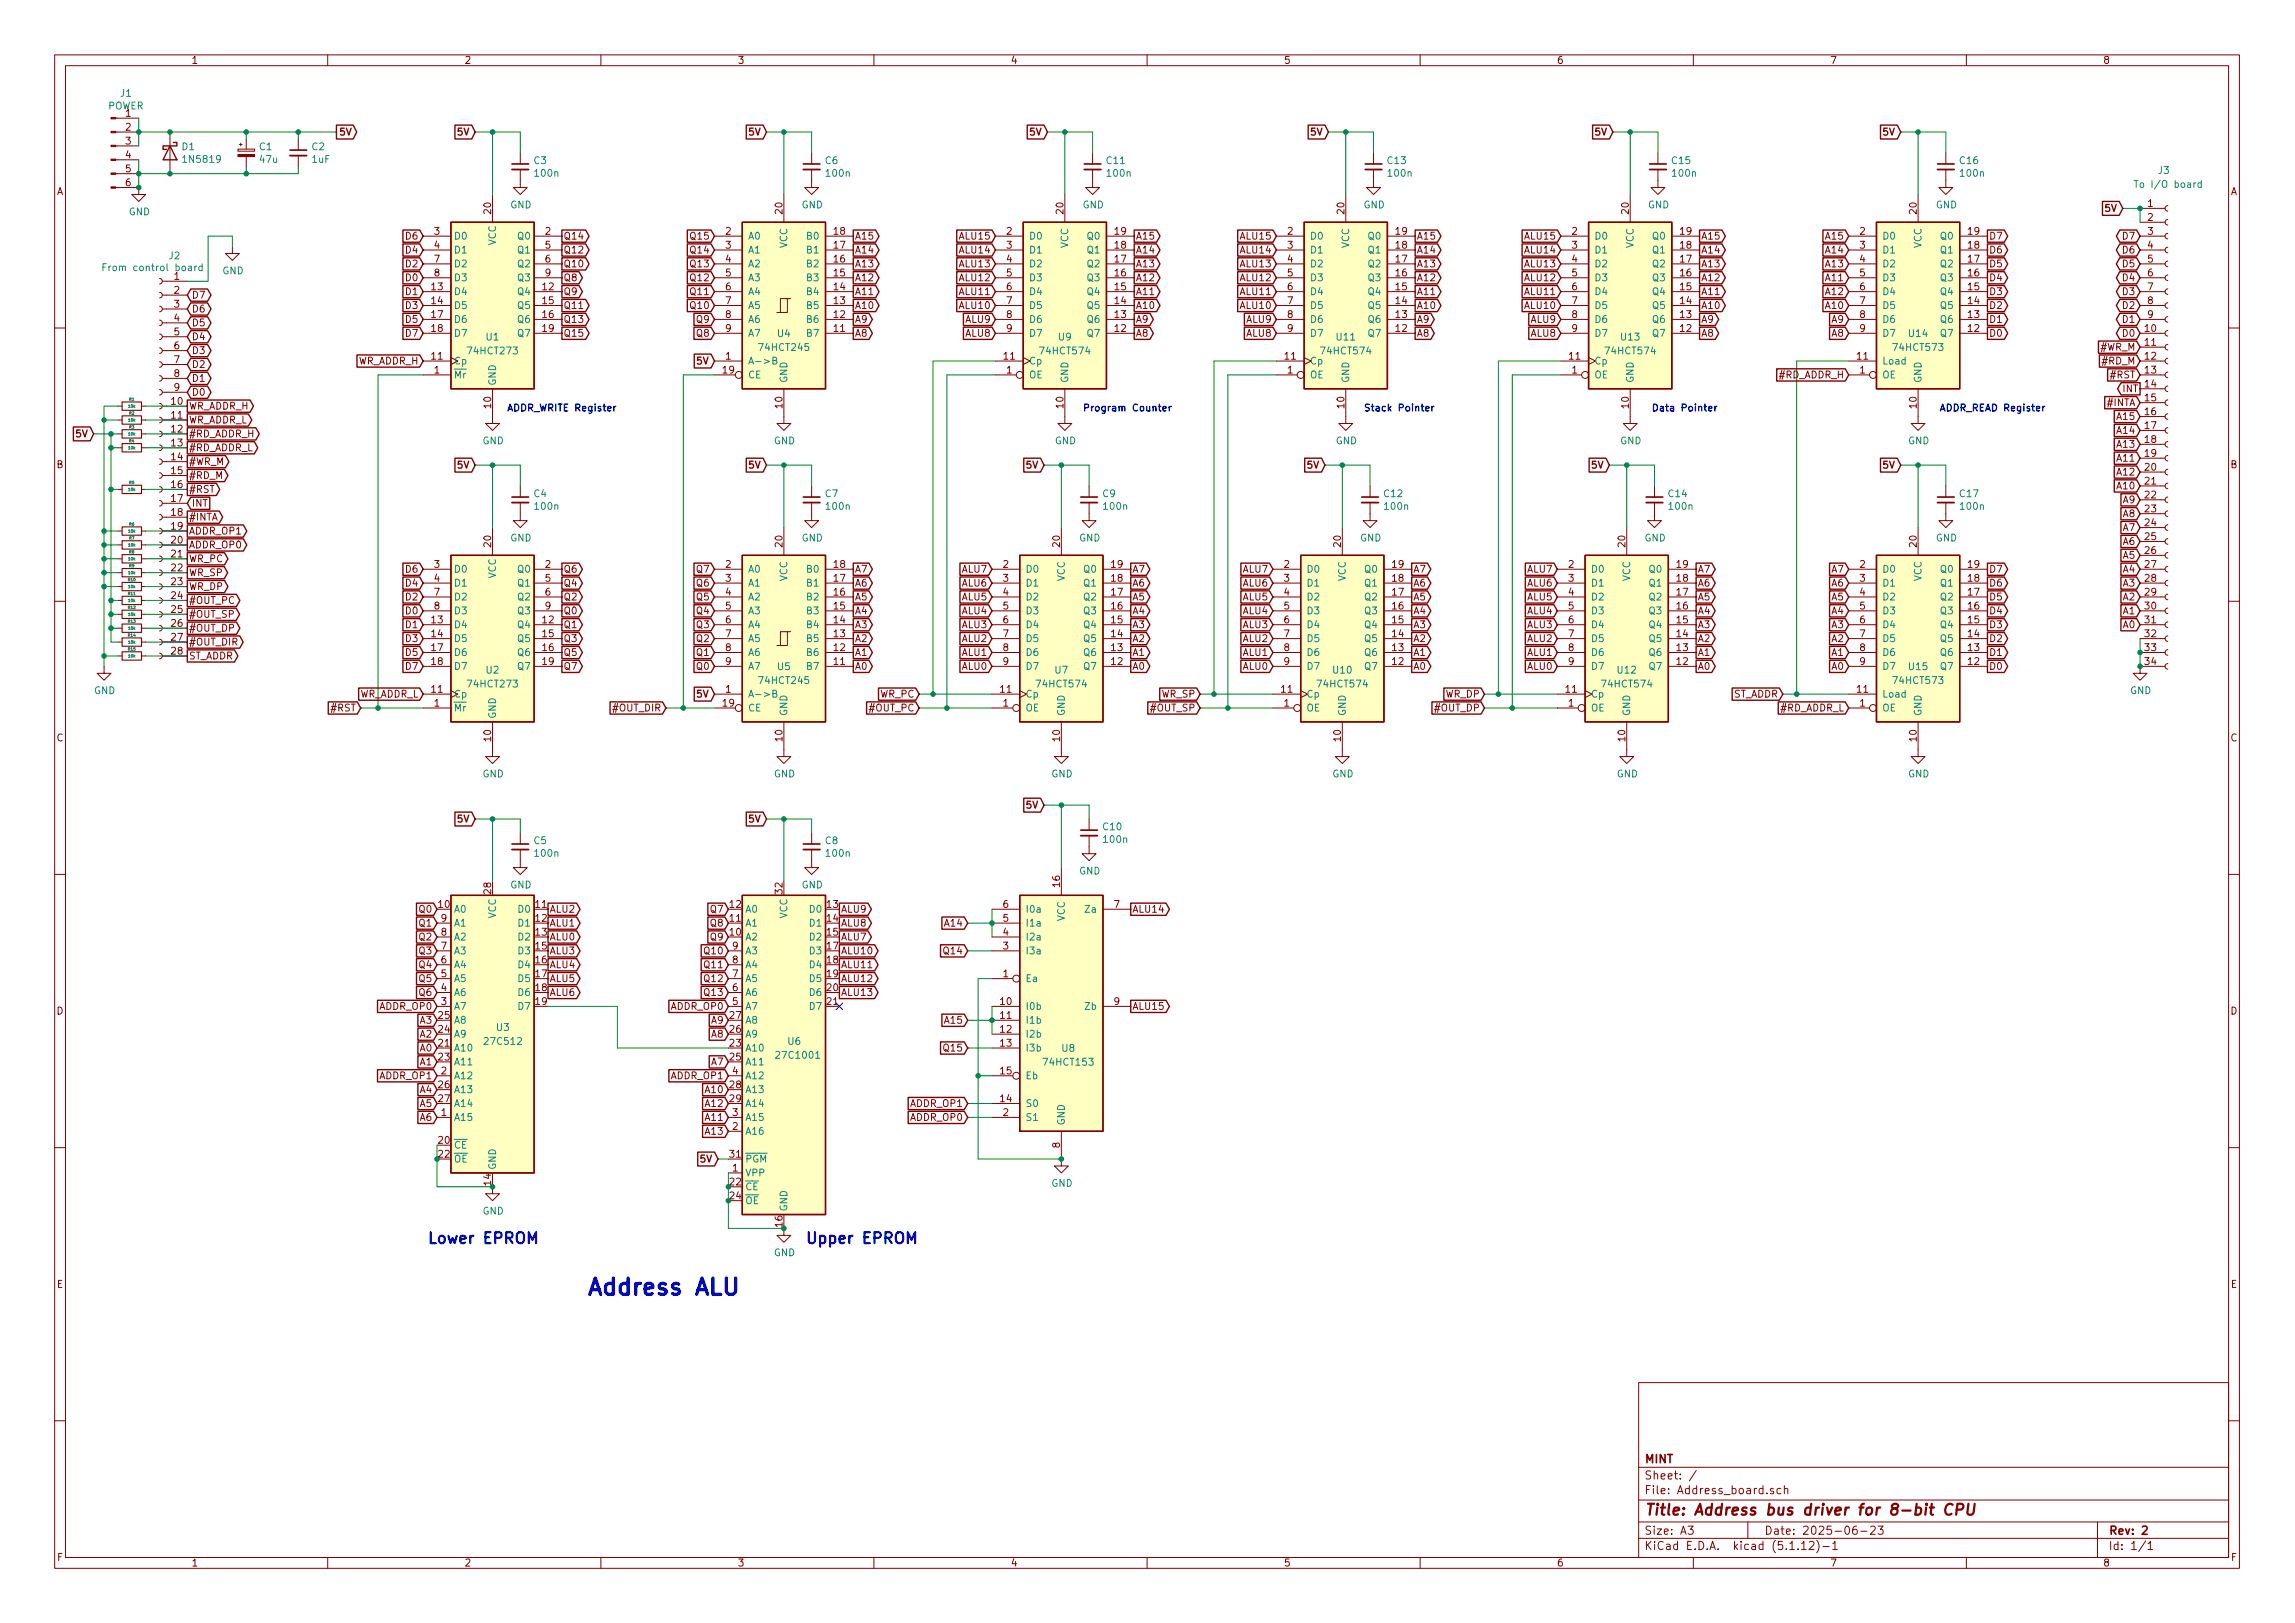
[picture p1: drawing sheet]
<svg xmlns="http://www.w3.org/2000/svg" width="420mm" height="297mm" viewBox="0 0 420 297" stroke-linecap="round" stroke-linejoin="round" font-family="sans-serif">
<defs><g id="words">
<text font-size="4.2" fill="#0000c2" x="107.3" y="237">Address ALU</text>
<g font-size="2.8" fill="#0000c2">
<text x="78.1" y="227.6">Lower EPROM</text>
<text x="147.3" y="227.6">Upper EPROM</text>
</g>
<text font-size="2.8" fill="#840000" x="301" y="277.3">Title: Address bus driver for 8-bit CPU</text>
<g font-size="2.1" fill="#840000">
<text x="301" y="267.8">MINT</text>
<text x="301" y="273.5">File: Address_board.sch</text>
<text x="301" y="270.8">Sheet: /</text>
<text x="301" y="280.9">Size: A3</text>
<text x="323" y="280.9">Date: 2025-06-23</text>
<text x="386" y="280.9">Rev: 2</text>
<text x="301" y="283.7">KiCad E.D.A. kicad (5.1.12)-1</text>
<text x="386" y="283.7">Id: 1/1</text>
</g>
<g font-size="1.8" fill="#840000">
<text x="35" y="11.7">1</text>
<text x="85" y="11.7">2</text>
<text x="135" y="11.7">3</text>
<text x="185" y="11.7">4</text>
<text x="235" y="11.7">5</text>
<text x="285" y="11.7">6</text>
<text x="335" y="11.7">7</text>
<text x="385" y="11.7">8</text>
<text x="23" y="21.4">1</text>
<text x="23" y="23.9">2</text>
<text x="23" y="26.5">3</text>
<text x="23" y="29">4</text>
<text x="62" y="24.8">5V</text>
<text x="83.9" y="24.8">5V</text>
<text x="137.3" y="24.8">5V</text>
<text x="188.7" y="24.8">5V</text>
<text x="240.2" y="24.8">5V</text>
<text x="292.2" y="24.8">5V</text>
<text x="344.9" y="24.8">5V</text>
<text x="10.4" y="35.7">A</text>
<text x="23" y="31.5">5</text>
<text x="23" y="34.1">6</text>
<text x="408.4" y="35.7">A</text>
<text x="89.9" y="39.1" transform="rotate(-90 89.9 39.1)">20</text>
<text x="143.3" y="39.1" transform="rotate(-90 143.3 39.1)">20</text>
<text x="194.7" y="39.1" transform="rotate(-90 194.7 39.1)">20</text>
<text x="246.1" y="39.1" transform="rotate(-90 246.1 39.1)">20</text>
<text x="298.2" y="39.1" transform="rotate(-90 298.2 39.1)">20</text>
<text x="350.9" y="39.1" transform="rotate(-90 350.9 39.1)">20</text>
<text x="385.6" y="38.8">5V</text>
<text x="393.2" y="37.9">1</text>
<text x="393.2" y="40.4">2</text>
<text x="74.4" y="46.4">D4</text>
<text x="74.4" y="43.9">D6</text>
<text x="79.5" y="43">3</text>
<text x="79.5" y="45.5">4</text>
<text x="99.8" y="43">2</text>
<text x="99.8" y="45.5">5</text>
<text x="103.1" y="43.9">Q14</text>
<text x="103.1" y="46.4">Q12</text>
<text x="126.7" y="43.9">Q15</text>
<text x="126.7" y="46.4">Q14</text>
<text x="132.9" y="43">2</text>
<text x="132.9" y="45.5">3</text>
<text x="152.7" y="45.5">17</text>
<text x="152.7" y="43">18</text>
<text x="156.5" y="46.4">A14</text>
<text x="156.5" y="43.9">A15</text>
<text x="175.8" y="43.9">ALU15</text>
<text x="175.8" y="46.4">ALU14</text>
<text x="184.3" y="43">2</text>
<text x="184.3" y="45.5">3</text>
<text x="204.1" y="45.5">18</text>
<text x="204.1" y="43">19</text>
<text x="207.9" y="46.4">A14</text>
<text x="207.9" y="43.9">A15</text>
<text x="227.3" y="43.9">ALU15</text>
<text x="227.3" y="46.4">ALU14</text>
<text x="235.7" y="43">2</text>
<text x="235.7" y="45.5">3</text>
<text x="255.6" y="45.5">18</text>
<text x="255.6" y="43">19</text>
<text x="259.3" y="43.9">A15</text>
<text x="259.3" y="46.4">A14</text>
<text x="279.3" y="46.4">ALU14</text>
<text x="279.3" y="43.9">ALU15</text>
<text x="287.8" y="43">2</text>
<text x="287.8" y="45.5">3</text>
<text x="307.6" y="45.5">18</text>
<text x="307.6" y="43">19</text>
<text x="311.4" y="46.4">A14</text>
<text x="311.4" y="43.9">A15</text>
<text x="334.4" y="46.4">A14</text>
<text x="334.4" y="43.9">A15</text>
<text x="340.5" y="43">2</text>
<text x="340.5" y="45.5">3</text>
<text x="360.3" y="45.5">18</text>
<text x="360.3" y="43">19</text>
<text x="364.1" y="46.4">D6</text>
<text x="364.1" y="43.9">D7</text>
<text x="388.7" y="43.9">D7</text>
<text x="388.7" y="46.4">D6</text>
<text x="393.2" y="43">3</text>
<text x="393.2" y="45.5">4</text>
<text x="31.9" y="51.2">1</text>
<text x="31.9" y="53.8">2</text>
<text x="74.4" y="51.5">D0</text>
<text x="74.4" y="48.9">D2</text>
<text x="79" y="53.1">13</text>
<text x="79.5" y="48">7</text>
<text x="79.5" y="50.6">8</text>
<text x="99.4" y="53.1">12</text>
<text x="99.8" y="48">6</text>
<text x="99.8" y="50.6">9</text>
<text x="103.1" y="51.5">Q8</text>
<text x="103.1" y="48.9">Q10</text>
<text x="126.7" y="48.9">Q13</text>
<text x="126.7" y="51.5">Q12</text>
<text x="132.9" y="48">4</text>
<text x="132.9" y="50.6">5</text>
<text x="132.9" y="53.1">6</text>
<text x="152.7" y="53.1">14</text>
<text x="152.7" y="50.6">15</text>
<text x="152.7" y="48">16</text>
<text x="156.5" y="48.9">A13</text>
<text x="156.5" y="51.5">A12</text>
<text x="175.8" y="51.5">ALU12</text>
<text x="175.8" y="48.9">ALU13</text>
<text x="184.3" y="48">4</text>
<text x="184.3" y="50.6">5</text>
<text x="184.3" y="53.1">6</text>
<text x="204.1" y="53.1">15</text>
<text x="204.1" y="50.6">16</text>
<text x="204.1" y="48">17</text>
<text x="207.9" y="48.9">A13</text>
<text x="207.9" y="51.5">A12</text>
<text x="227.3" y="48.9">ALU13</text>
<text x="227.3" y="51.5">ALU12</text>
<text x="235.7" y="48">4</text>
<text x="235.7" y="50.6">5</text>
<text x="235.7" y="53.1">6</text>
<text x="255.6" y="53.1">15</text>
<text x="255.6" y="50.6">16</text>
<text x="255.6" y="48">17</text>
<text x="259.3" y="48.9">A13</text>
<text x="259.3" y="51.5">A12</text>
<text x="279.3" y="51.5">ALU12</text>
<text x="279.3" y="48.9">ALU13</text>
<text x="287.8" y="48">4</text>
<text x="287.8" y="50.6">5</text>
<text x="287.8" y="53.1">6</text>
<text x="307.6" y="53.1">15</text>
<text x="307.6" y="50.6">16</text>
<text x="307.6" y="48">17</text>
<text x="311.4" y="51.5">A12</text>
<text x="311.4" y="48.9">A13</text>
<text x="334.4" y="51.5">A11</text>
<text x="334.4" y="48.9">A13</text>
<text x="340.5" y="48">4</text>
<text x="340.5" y="50.6">5</text>
<text x="340.5" y="53.1">6</text>
<text x="360.3" y="53.1">15</text>
<text x="360.3" y="50.6">16</text>
<text x="360.3" y="48">17</text>
<text x="364.1" y="51.5">D4</text>
<text x="364.1" y="48.9">D5</text>
<text x="388.7" y="48.9">D5</text>
<text x="388.7" y="51.5">D4</text>
<text x="393.2" y="48">5</text>
<text x="393.2" y="50.6">6</text>
<text x="393.2" y="53.1">7</text>
<text x="31.9" y="56.3">3</text>
<text x="31.9" y="58.8">4</text>
<text x="35.1" y="59.7">D5</text>
<text x="35.1" y="57.2">D6</text>
<text x="35.1" y="54.6">D7</text>
<text x="74.4" y="54">D1</text>
<text x="74.4" y="56.6">D3</text>
<text x="74.4" y="59.1">D5</text>
<text x="79" y="55.7">14</text>
<text x="79" y="58.2">17</text>
<text x="99.4" y="55.7">15</text>
<text x="99.4" y="58.2">16</text>
<text x="103.1" y="59.1">Q13</text>
<text x="103.1" y="56.6">Q11</text>
<text x="103.1" y="54">Q9</text>
<text x="126.7" y="54">Q11</text>
<text x="126.7" y="56.6">Q10</text>
<text x="127.7" y="59.1">Q9</text>
<text x="132.9" y="55.7">7</text>
<text x="132.9" y="58.2">8</text>
<text x="152.7" y="58.2">12</text>
<text x="152.7" y="55.7">13</text>
<text x="156.5" y="59.1">A9</text>
<text x="156.5" y="56.6">A10</text>
<text x="156.5" y="54">A11</text>
<text x="175.8" y="54">ALU11</text>
<text x="175.8" y="56.6">ALU10</text>
<text x="176.8" y="59.1">ALU9</text>
<text x="184.3" y="55.7">7</text>
<text x="184.3" y="58.2">8</text>
<text x="204.1" y="58.2">13</text>
<text x="204.1" y="55.7">14</text>
<text x="207.9" y="59.1">A9</text>
<text x="207.9" y="54">A11</text>
<text x="207.9" y="56.6">A10</text>
<text x="227.3" y="56.6">ALU10</text>
<text x="227.3" y="54">ALU11</text>
<text x="228.3" y="59.1">ALU9</text>
<text x="235.7" y="55.7">7</text>
<text x="235.7" y="58.2">8</text>
<text x="255.6" y="58.2">13</text>
<text x="255.6" y="55.7">14</text>
<text x="259.3" y="59.1">A9</text>
<text x="259.3" y="56.6">A10</text>
<text x="259.3" y="54">A11</text>
<text x="279.3" y="54">ALU11</text>
<text x="279.3" y="56.6">ALU10</text>
<text x="280.3" y="59.1">ALU9</text>
<text x="287.8" y="55.7">7</text>
<text x="287.8" y="58.2">8</text>
<text x="307.6" y="58.2">13</text>
<text x="307.6" y="55.7">14</text>
<text x="311.4" y="54">A11</text>
<text x="311.4" y="56.6">A10</text>
<text x="311.4" y="59.1">A9</text>
<text x="334.4" y="56.6">A10</text>
<text x="334.4" y="54">A12</text>
<text x="335.4" y="59.1">A9</text>
<text x="340.5" y="55.7">7</text>
<text x="340.5" y="58.2">8</text>
<text x="360.3" y="58.2">13</text>
<text x="360.3" y="55.7">14</text>
<text x="364.1" y="54">D3</text>
<text x="364.1" y="59.1">D1</text>
<text x="364.1" y="56.6">D2</text>
<text x="388.7" y="54">D3</text>
<text x="388.7" y="56.6">D2</text>
<text x="388.7" y="59.1">D1</text>
<text x="393.2" y="55.7">8</text>
<text x="393.2" y="58.2">9</text>
<text x="31.9" y="61.4">5</text>
<text x="31.9" y="63.9">6</text>
<text x="35.1" y="64.8">D3</text>
<text x="35.1" y="62.3">D4</text>
<text x="74.4" y="61.6">D7</text>
<text x="79" y="65.8">11</text>
<text x="79" y="60.7">18</text>
<text x="99.4" y="60.7">19</text>
<text x="103.1" y="61.6">Q15</text>
<text x="127.7" y="61.6">Q8</text>
<text x="132.9" y="65.8">1</text>
<text x="132.9" y="60.7">9</text>
<text x="152.7" y="60.7">11</text>
<text x="156.5" y="61.6">A8</text>
<text x="176.8" y="61.6">ALU8</text>
<text x="183.8" y="65.8">11</text>
<text x="184.3" y="60.7">9</text>
<text x="204.1" y="60.7">12</text>
<text x="207.9" y="61.6">A8</text>
<text x="228.3" y="61.6">ALU8</text>
<text x="235.3" y="65.8">11</text>
<text x="235.7" y="60.7">9</text>
<text x="255.6" y="60.7">12</text>
<text x="259.3" y="61.6">A8</text>
<text x="280.3" y="61.6">ALU8</text>
<text x="287.3" y="65.8">11</text>
<text x="287.8" y="60.7">9</text>
<text x="307.6" y="60.7">12</text>
<text x="311.4" y="61.6">A8</text>
<text x="335.4" y="61.6">A8</text>
<text x="340" y="65.8">11</text>
<text x="340.5" y="60.7">9</text>
<text x="360.3" y="60.7">12</text>
<text x="364.1" y="61.6">D0</text>
<text x="384.6" y="64.2">#WR_M</text>
<text x="388.7" y="61.6">D0</text>
<text x="392.7" y="60.7">10</text>
<text x="392.7" y="63.3">11</text>
<text x="392.7" y="65.8">12</text>
<text x="31.9" y="66.5">7</text>
<text x="31.9" y="69">8</text>
<text x="31.9" y="71.5">9</text>
<text x="35.1" y="69.9">D1</text>
<text x="35.1" y="67.3">D2</text>
<text x="65.4" y="66.7">WR_ADDR_H</text>
<text x="79.5" y="68.4">1</text>
<text x="127.8" y="66.7">5V</text>
<text x="132.4" y="68.4">19</text>
<text x="184.3" y="68.4">1</text>
<text x="235.7" y="68.4">1</text>
<text x="287.8" y="68.4">1</text>
<text x="325.8" y="69.3">#RD_ADDR_H</text>
<text x="340.5" y="68.4">1</text>
<text x="385" y="66.7">#RD_M</text>
<text x="386.5" y="69.3">#RST</text>
<text x="388.7" y="71.8">INT</text>
<text x="392.7" y="68.4">13</text>
<text x="392.7" y="70.9">14</text>
<text x="31.4" y="74.1">10</text>
<text x="31.4" y="76.6">11</text>
<text x="34.5" y="77.5">WR_ADDR_L</text>
<text x="34.5" y="75">WR_ADDR_H</text>
<text x="35.1" y="72.4">D0</text>
<text x="89.9" y="74.7" transform="rotate(-90 89.9 74.7)">10</text>
<text x="143.3" y="74.7" transform="rotate(-90 143.3 74.7)">10</text>
<text x="194.7" y="74.7" transform="rotate(-90 194.7 74.7)">10</text>
<text x="246.1" y="74.7" transform="rotate(-90 246.1 74.7)">10</text>
<text x="298.2" y="74.7" transform="rotate(-90 298.2 74.7)">10</text>
<text x="350.9" y="74.7" transform="rotate(-90 350.9 74.7)">10</text>
<text x="385.9" y="74.3">#INTA</text>
<text x="387.8" y="76.9">A15</text>
<text x="392.7" y="73.4">15</text>
<text x="392.7" y="76">16</text>
<text x="14.1" y="80">5V</text>
<text x="31.4" y="79.2">12</text>
<text x="31.4" y="81.7">13</text>
<text x="34.5" y="82.6">#RD_ADDR_L</text>
<text x="34.5" y="80">#RD_ADDR_H</text>
<text x="387.8" y="82">A13</text>
<text x="387.8" y="79.4">A14</text>
<text x="392.7" y="78.5">17</text>
<text x="392.7" y="81.1">18</text>
<text x="392.7" y="83.6">19</text>
<text x="10.4" y="85.7">B</text>
<text x="31.4" y="84.2">14</text>
<text x="31.4" y="86.8">15</text>
<text x="31.4" y="89.3">16</text>
<text x="34.5" y="85.1">#WR_M</text>
<text x="34.5" y="87.7">#RD_M</text>
<text x="83.9" y="85.8">5V</text>
<text x="137.3" y="85.8">5V</text>
<text x="188.1" y="85.8">5V</text>
<text x="239.5" y="85.8">5V</text>
<text x="291.6" y="85.8">5V</text>
<text x="344.9" y="85.8">5V</text>
<text x="387.8" y="84.5">A11</text>
<text x="387.8" y="89.6">A10</text>
<text x="387.8" y="87">A12</text>
<text x="392.7" y="86.1">20</text>
<text x="392.7" y="88.7">21</text>
<text x="408.4" y="85.7">B</text>
<text x="31.4" y="91.9">17</text>
<text x="31.4" y="94.4">18</text>
<text x="34.5" y="95.3">#INTA</text>
<text x="34.5" y="90.2">#RST</text>
<text x="35.1" y="92.7">INT</text>
<text x="388.7" y="92.1">A9</text>
<text x="388.7" y="94.7">A8</text>
<text x="392.7" y="91.2">22</text>
<text x="392.7" y="93.8">23</text>
<text x="31.4" y="96.9">19</text>
<text x="31.4" y="99.5">20</text>
<text x="34.5" y="100.4">ADDR_OP0</text>
<text x="34.5" y="97.8">ADDR_OP1</text>
<text x="89.9" y="100.1" transform="rotate(-90 89.9 100.1)">20</text>
<text x="143.3" y="100.1" transform="rotate(-90 143.3 100.1)">20</text>
<text x="194.1" y="100.1" transform="rotate(-90 194.1 100.1)">20</text>
<text x="245.5" y="100.1" transform="rotate(-90 245.5 100.1)">20</text>
<text x="297.6" y="100.1" transform="rotate(-90 297.6 100.1)">20</text>
<text x="350.9" y="100.1" transform="rotate(-90 350.9 100.1)">20</text>
<text x="388.7" y="99.7">A6</text>
<text x="388.7" y="97.2">A7</text>
<text x="392.7" y="96.3">24</text>
<text x="392.7" y="98.8">25</text>
<text x="392.7" y="101.4">26</text>
<text x="31.4" y="102">21</text>
<text x="31.4" y="104.6">22</text>
<text x="31.4" y="107.1">23</text>
<text x="34.5" y="108">WR_DP</text>
<text x="34.5" y="105.4">WR_SP</text>
<text x="34.5" y="102.9">WR_PC</text>
<text x="74.4" y="107.4">D4</text>
<text x="74.4" y="104.8">D6</text>
<text x="79.5" y="103.9">3</text>
<text x="79.5" y="106.5">4</text>
<text x="99.8" y="103.9">2</text>
<text x="99.8" y="106.5">5</text>
<text x="103.1" y="104.8">Q6</text>
<text x="103.1" y="107.4">Q4</text>
<text x="127.7" y="104.8">Q7</text>
<text x="127.7" y="107.4">Q6</text>
<text x="132.9" y="103.9">2</text>
<text x="132.9" y="106.5">3</text>
<text x="152.7" y="106.5">17</text>
<text x="152.7" y="103.9">18</text>
<text x="156.5" y="104.8">A7</text>
<text x="156.5" y="107.4">A6</text>
<text x="176.2" y="107.4">ALU6</text>
<text x="176.2" y="104.8">ALU7</text>
<text x="183.7" y="103.9">2</text>
<text x="183.7" y="106.5">3</text>
<text x="203.5" y="106.5">18</text>
<text x="203.5" y="103.9">19</text>
<text x="207.3" y="104.8">A7</text>
<text x="207.3" y="107.4">A6</text>
<text x="227.6" y="104.8">ALU7</text>
<text x="227.6" y="107.4">ALU6</text>
<text x="235.1" y="103.9">2</text>
<text x="235.1" y="106.5">3</text>
<text x="254.9" y="106.5">18</text>
<text x="254.9" y="103.9">19</text>
<text x="258.7" y="104.8">A7</text>
<text x="258.7" y="107.4">A6</text>
<text x="279.7" y="104.8">ALU7</text>
<text x="279.7" y="107.4">ALU6</text>
<text x="287.2" y="103.9">2</text>
<text x="287.2" y="106.5">3</text>
<text x="307" y="106.5">18</text>
<text x="307" y="103.9">19</text>
<text x="310.8" y="107.4">A6</text>
<text x="310.8" y="104.8">A7</text>
<text x="335.4" y="104.8">A7</text>
<text x="335.4" y="107.4">A6</text>
<text x="340.5" y="103.9">2</text>
<text x="340.5" y="106.5">3</text>
<text x="360.3" y="106.5">18</text>
<text x="360.3" y="103.9">19</text>
<text x="364.1" y="107.4">D6</text>
<text x="364.1" y="104.8">D7</text>
<text x="388.7" y="102.3">A5</text>
<text x="388.7" y="104.8">A4</text>
<text x="388.7" y="107.4">A3</text>
<text x="392.7" y="103.9">27</text>
<text x="392.7" y="106.5">28</text>
<text x="31.4" y="109.6">24</text>
<text x="31.4" y="112.2">25</text>
<text x="34.5" y="113.1">#OUT_SP</text>
<text x="34.5" y="110.5">#OUT_PC</text>
<text x="74.4" y="112.4">D0</text>
<text x="74.4" y="109.9">D2</text>
<text x="79.5" y="109">7</text>
<text x="79.5" y="111.5">8</text>
<text x="99.8" y="109">6</text>
<text x="99.8" y="111.5">9</text>
<text x="103.1" y="109.9">Q2</text>
<text x="103.1" y="112.4">Q0</text>
<text x="127.7" y="112.4">Q4</text>
<text x="127.7" y="109.9">Q5</text>
<text x="132.9" y="109">4</text>
<text x="132.9" y="111.5">5</text>
<text x="152.7" y="111.5">15</text>
<text x="152.7" y="109">16</text>
<text x="156.5" y="109.9">A5</text>
<text x="156.5" y="112.4">A4</text>
<text x="176.2" y="112.4">ALU4</text>
<text x="176.2" y="109.9">ALU5</text>
<text x="183.7" y="109">4</text>
<text x="183.7" y="111.5">5</text>
<text x="203.5" y="111.5">16</text>
<text x="203.5" y="109">17</text>
<text x="207.3" y="109.9">A5</text>
<text x="207.3" y="112.4">A4</text>
<text x="227.6" y="112.4">ALU4</text>
<text x="227.6" y="109.9">ALU5</text>
<text x="235.1" y="109">4</text>
<text x="235.1" y="111.5">5</text>
<text x="254.9" y="111.5">16</text>
<text x="254.9" y="109">17</text>
<text x="258.7" y="112.4">A4</text>
<text x="258.7" y="109.9">A5</text>
<text x="279.7" y="109.9">ALU5</text>
<text x="279.7" y="112.4">ALU4</text>
<text x="287.2" y="109">4</text>
<text x="287.2" y="111.5">5</text>
<text x="307" y="111.5">16</text>
<text x="307" y="109">17</text>
<text x="310.8" y="112.4">A4</text>
<text x="310.8" y="109.9">A5</text>
<text x="335.4" y="112.4">A4</text>
<text x="335.4" y="109.9">A5</text>
<text x="340.5" y="109">4</text>
<text x="340.5" y="111.5">5</text>
<text x="360.3" y="111.5">16</text>
<text x="360.3" y="109">17</text>
<text x="364.1" y="109.9">D5</text>
<text x="364.1" y="112.4">D4</text>
<text x="388.7" y="112.4">A1</text>
<text x="388.7" y="109.9">A2</text>
<text x="392.7" y="109">29</text>
<text x="392.7" y="111.5">30</text>
<text x="31.4" y="114.7">26</text>
<text x="31.4" y="117.3">27</text>
<text x="31.4" y="119.8">28</text>
<text x="34.5" y="115.6">#OUT_DP</text>
<text x="34.5" y="118.1">#OUT_DIR</text>
<text x="74.4" y="115">D1</text>
<text x="74.4" y="117.5">D3</text>
<text x="79" y="114.1">13</text>
<text x="79" y="116.6">14</text>
<text x="79" y="119.2">17</text>
<text x="99.4" y="114.1">12</text>
<text x="99.4" y="116.6">15</text>
<text x="99.4" y="119.2">16</text>
<text x="103.1" y="117.5">Q3</text>
<text x="103.1" y="115">Q1</text>
<text x="127.7" y="115">Q3</text>
<text x="127.7" y="117.5">Q2</text>
<text x="132.9" y="114.1">6</text>
<text x="132.9" y="116.6">7</text>
<text x="132.9" y="119.2">8</text>
<text x="152.7" y="119.2">12</text>
<text x="152.7" y="116.6">13</text>
<text x="152.7" y="114.1">14</text>
<text x="156.5" y="115">A3</text>
<text x="156.5" y="117.5">A2</text>
<text x="176.2" y="117.5">ALU2</text>
<text x="176.2" y="115">ALU3</text>
<text x="183.7" y="114.1">6</text>
<text x="183.7" y="116.6">7</text>
<text x="183.7" y="119.2">8</text>
<text x="203.5" y="119.2">13</text>
<text x="203.5" y="116.6">14</text>
<text x="203.5" y="114.1">15</text>
<text x="207.3" y="117.5">A2</text>
<text x="207.3" y="115">A3</text>
<text x="227.6" y="117.5">ALU2</text>
<text x="227.6" y="115">ALU3</text>
<text x="235.1" y="114.1">6</text>
<text x="235.1" y="116.6">7</text>
<text x="235.1" y="119.2">8</text>
<text x="254.9" y="119.2">13</text>
<text x="254.9" y="116.6">14</text>
<text x="254.9" y="114.1">15</text>
<text x="258.7" y="115">A3</text>
<text x="258.7" y="117.5">A2</text>
<text x="279.7" y="117.5">ALU2</text>
<text x="279.7" y="115">ALU3</text>
<text x="287.2" y="114.1">6</text>
<text x="287.2" y="116.6">7</text>
<text x="287.2" y="119.2">8</text>
<text x="307" y="119.2">13</text>
<text x="307" y="116.6">14</text>
<text x="307" y="114.1">15</text>
<text x="310.8" y="115">A3</text>
<text x="310.8" y="117.5">A2</text>
<text x="335.4" y="115">A3</text>
<text x="335.4" y="117.5">A2</text>
<text x="340.5" y="114.1">6</text>
<text x="340.5" y="116.6">7</text>
<text x="340.5" y="119.2">8</text>
<text x="360.3" y="119.2">13</text>
<text x="360.3" y="116.6">14</text>
<text x="360.3" y="114.1">15</text>
<text x="364.1" y="117.5">D2</text>
<text x="364.1" y="115">D3</text>
<text x="388.7" y="115">A0</text>
<text x="392.7" y="114.1">31</text>
<text x="392.7" y="116.6">32</text>
<text x="392.7" y="119.2">33</text>
<text x="34.5" y="120.7">ST_ADDR</text>
<text x="74.4" y="120.1">D5</text>
<text x="74.4" y="122.6">D7</text>
<text x="79" y="121.7">18</text>
<text x="99.4" y="121.7">19</text>
<text x="103.1" y="122.6">Q7</text>
<text x="103.1" y="120.1">Q5</text>
<text x="127.7" y="120.1">Q1</text>
<text x="127.7" y="122.6">Q0</text>
<text x="132.9" y="121.7">9</text>
<text x="152.7" y="121.7">11</text>
<text x="156.5" y="122.6">A0</text>
<text x="156.5" y="120.1">A1</text>
<text x="176.2" y="122.6">ALU0</text>
<text x="176.2" y="120.1">ALU1</text>
<text x="183.7" y="121.7">9</text>
<text x="203.5" y="121.7">12</text>
<text x="207.3" y="122.6">A0</text>
<text x="207.3" y="120.1">A1</text>
<text x="227.6" y="120.1">ALU1</text>
<text x="227.6" y="122.6">ALU0</text>
<text x="235.1" y="121.7">9</text>
<text x="254.9" y="121.7">12</text>
<text x="258.7" y="122.6">A0</text>
<text x="258.7" y="120.1">A1</text>
<text x="279.7" y="120.1">ALU1</text>
<text x="279.7" y="122.6">ALU0</text>
<text x="287.2" y="121.7">9</text>
<text x="307" y="121.7">12</text>
<text x="310.8" y="120.1">A1</text>
<text x="310.8" y="122.6">A0</text>
<text x="335.4" y="122.6">A0</text>
<text x="335.4" y="120.1">A1</text>
<text x="340.5" y="121.7">9</text>
<text x="360.3" y="121.7">12</text>
<text x="364.1" y="120.1">D1</text>
<text x="364.1" y="122.6">D0</text>
<text x="392.7" y="121.7">34</text>
<text x="60.7" y="130.2">#RST</text>
<text x="65.6" y="127.7">WR_ADDR_L</text>
<text x="79" y="126.8">11</text>
<text x="79.5" y="129.3">1</text>
<text x="112.4" y="130.2">#OUT_DIR</text>
<text x="127.8" y="127.7">5V</text>
<text x="132.4" y="129.3">19</text>
<text x="132.9" y="126.8">1</text>
<text x="159.3" y="130.2">#OUT_PC</text>
<text x="161.1" y="127.7">WR_PC</text>
<text x="183.2" y="126.8">11</text>
<text x="183.7" y="129.3">1</text>
<text x="210.9" y="130.2">#OUT_SP</text>
<text x="212.6" y="127.7">WR_SP</text>
<text x="234.6" y="126.8">11</text>
<text x="235.1" y="129.3">1</text>
<text x="262.8" y="130.2">#OUT_DP</text>
<text x="264.6" y="127.7">WR_DP</text>
<text x="286.7" y="126.8">11</text>
<text x="287.2" y="129.3">1</text>
<text x="317.2" y="127.7">ST_ADDR</text>
<text x="326" y="130.2">#RD_ADDR_L</text>
<text x="340" y="126.8">11</text>
<text x="340.5" y="129.3">1</text>
<text x="10.4" y="135.7">C</text>
<text x="89.9" y="135.6" transform="rotate(-90 89.9 135.6)">10</text>
<text x="143.3" y="135.6" transform="rotate(-90 143.3 135.6)">10</text>
<text x="194.1" y="135.6" transform="rotate(-90 194.1 135.6)">10</text>
<text x="245.5" y="135.6" transform="rotate(-90 245.5 135.6)">10</text>
<text x="297.6" y="135.6" transform="rotate(-90 297.6 135.6)">10</text>
<text x="350.9" y="135.6" transform="rotate(-90 350.9 135.6)">10</text>
<text x="408.4" y="135.7">C</text>
<text x="188.1" y="148">5V</text>
<text x="83.9" y="150.5">5V</text>
<text x="137.3" y="150.5">5V</text>
<text x="76.9" y="167">Q0</text>
<text x="80.3" y="166.2">10</text>
<text x="89.9" y="163.6" transform="rotate(-90 89.9 163.6)">28</text>
<text x="98.1" y="166.2">11</text>
<text x="100.6" y="167">ALU2</text>
<text x="130.2" y="167">Q7</text>
<text x="133.7" y="166.2">12</text>
<text x="143.3" y="163.6" transform="rotate(-90 143.3 163.6)">32</text>
<text x="151.4" y="166.2">13</text>
<text x="153.9" y="167">ALU9</text>
<text x="183.7" y="166.2">6</text>
<text x="194.1" y="162.3" transform="rotate(-90 194.1 162.3)">16</text>
<text x="204" y="166.2">7</text>
<text x="207.3" y="167">ALU14</text>
<text x="76.9" y="169.6">Q1</text>
<text x="76.9" y="172.1">Q2</text>
<text x="80.8" y="173.8">7</text>
<text x="80.8" y="171.2">8</text>
<text x="80.8" y="168.7">9</text>
<text x="98.1" y="168.7">12</text>
<text x="98.1" y="171.2">13</text>
<text x="98.1" y="173.8">15</text>
<text x="100.6" y="169.6">ALU1</text>
<text x="100.6" y="172.1">ALU0</text>
<text x="130.2" y="172.1">Q9</text>
<text x="130.2" y="169.6">Q8</text>
<text x="133.7" y="171.2">10</text>
<text x="133.7" y="168.7">11</text>
<text x="134.1" y="173.8">9</text>
<text x="151.4" y="168.7">14</text>
<text x="151.4" y="171.2">15</text>
<text x="151.4" y="173.8">17</text>
<text x="153.9" y="172.1">ALU7</text>
<text x="153.9" y="169.6">ALU8</text>
<text x="173.1" y="169.6">A14</text>
<text x="183.7" y="173.8">3</text>
<text x="183.7" y="171.2">4</text>
<text x="183.7" y="168.7">5</text>
<text x="76.9" y="179.7">Q5</text>
<text x="76.9" y="177.2">Q4</text>
<text x="76.9" y="174.7">Q3</text>
<text x="80.8" y="178.9">5</text>
<text x="80.8" y="176.3">6</text>
<text x="98.1" y="176.3">16</text>
<text x="98.1" y="178.9">17</text>
<text x="100.6" y="174.7">ALU3</text>
<text x="100.6" y="177.2">ALU4</text>
<text x="100.6" y="179.7">ALU5</text>
<text x="129.2" y="177.2">Q11</text>
<text x="129.2" y="174.7">Q10</text>
<text x="129.2" y="179.7">Q12</text>
<text x="134.1" y="178.9">7</text>
<text x="134.1" y="176.3">8</text>
<text x="151.4" y="176.3">18</text>
<text x="151.4" y="178.9">19</text>
<text x="153.9" y="177.2">ALU11</text>
<text x="153.9" y="179.7">ALU12</text>
<text x="153.9" y="174.7">ALU10</text>
<text x="173" y="174.7">Q14</text>
<text x="183.7" y="178.9">1</text>
<text x="10.4" y="185.7">D</text>
<text x="69.6" y="184.8">ADDR_OP0</text>
<text x="76.9" y="182.3">Q6</text>
<text x="80.8" y="183.9">3</text>
<text x="80.8" y="181.4">4</text>
<text x="98.1" y="181.4">18</text>
<text x="98.1" y="183.9">19</text>
<text x="100.6" y="182.3">ALU6</text>
<text x="122.9" y="184.8">ADDR_OP0</text>
<text x="129.2" y="182.3">Q13</text>
<text x="134.1" y="183.9">5</text>
<text x="134.1" y="181.4">6</text>
<text x="151.4" y="181.4">20</text>
<text x="151.4" y="183.9">21</text>
<text x="153.9" y="182.3">ALU13</text>
<text x="183.2" y="183.9">10</text>
<text x="204" y="183.9">9</text>
<text x="207.3" y="184.8">ALU15</text>
<text x="408.4" y="185.7">D</text>
<text x="77" y="187.4">A3</text>
<text x="77" y="189.9">A2</text>
<text x="80.3" y="191.6">21</text>
<text x="80.3" y="189">24</text>
<text x="80.3" y="186.5">25</text>
<text x="130.3" y="187.4">A9</text>
<text x="130.3" y="189.9">A8</text>
<text x="133.7" y="191.6">23</text>
<text x="133.7" y="189">26</text>
<text x="133.7" y="186.5">27</text>
<text x="173.1" y="187.4">A15</text>
<text x="183.2" y="186.5">11</text>
<text x="183.2" y="189">12</text>
<text x="183.2" y="191.6">13</text>
<text x="69.6" y="197.5">ADDR_OP1</text>
<text x="77" y="195">A1</text>
<text x="77" y="192.4">A0</text>
<text x="80.3" y="194.1">23</text>
<text x="80.8" y="196.6">2</text>
<text x="122.9" y="197.5">ADDR_OP1</text>
<text x="130.3" y="195">A7</text>
<text x="133.7" y="194.1">25</text>
<text x="134.1" y="196.6">4</text>
<text x="173" y="192.4">Q15</text>
<text x="183.2" y="196.6">15</text>
<text x="77" y="202.6">A5</text>
<text x="77" y="200.1">A4</text>
<text x="80.3" y="199.2">26</text>
<text x="80.3" y="201.7">27</text>
<text x="129.3" y="202.6">A12</text>
<text x="129.3" y="200.1">A10</text>
<text x="133.7" y="199.2">28</text>
<text x="133.7" y="201.7">29</text>
<text x="166.8" y="202.6">ADDR_OP1</text>
<text x="183.2" y="201.7">14</text>
<text x="77" y="205.1">A6</text>
<text x="80.3" y="209.3">20</text>
<text x="80.8" y="204.3">1</text>
<text x="129.3" y="207.7">A13</text>
<text x="129.3" y="205.1">A11</text>
<text x="134.1" y="206.8">2</text>
<text x="134.1" y="204.3">3</text>
<text x="166.8" y="205.1">ADDR_OP0</text>
<text x="183.7" y="204.3">2</text>
<text x="80.3" y="211.9">22</text>
<text x="128.4" y="212.8">5V</text>
<text x="133.7" y="211.9">31</text>
<text x="134.1" y="214.4">1</text>
<text x="194.1" y="210.1" transform="rotate(-90 194.1 210.1)">8</text>
<text x="89.9" y="216.9" transform="rotate(-90 89.9 216.9)">14</text>
<text x="133.7" y="217">22</text>
<text x="133.7" y="219.5">24</text>
<text x="143.3" y="224.5" transform="rotate(-90 143.3 224.5)">16</text>
<text x="10.4" y="235.7">E</text>
<text x="408.4" y="235.7">E</text>
<text x="10.5" y="285.7">F</text>
<text x="35" y="286.7">1</text>
<text x="85" y="286.7">2</text>
<text x="135" y="286.7">3</text>
<text x="185" y="286.7">4</text>
<text x="235" y="286.7">5</text>
<text x="285" y="286.7">6</text>
<text x="335" y="286.7">7</text>
<text x="385" y="286.7">8</text>
<text x="408.5" y="285.7">F</text>
</g>
<g font-size="1.8" fill="#008484">
<text x="22.1" y="17.7">J1</text>
<text x="19.7" y="20">POWER</text>
<text x="33.4" y="27.5">D1</text>
<text x="33.8" y="29.8">1N5819</text>
<text x="47.5" y="27.5">C1</text>
<text x="47.7" y="29.8">47u</text>
<text x="57.1" y="27.5">C2</text>
<text x="57.2" y="29.8">1uF</text>
<text x="97.8" y="30">C3</text>
<text x="98" y="32.3">100n</text>
<text x="151.1" y="30">C6</text>
<text x="151.4" y="32.3">100n</text>
<text x="202.6" y="30">C11</text>
<text x="202.8" y="32.3">100n</text>
<text x="254.1" y="30">C13</text>
<text x="254.3" y="32.3">100n</text>
<text x="306.1" y="30">C15</text>
<text x="306.3" y="32.3">100n</text>
<text x="358.9" y="30">C16</text>
<text x="359" y="32.3">100n</text>
<text x="391.7" y="34.4">To I/O board</text>
<text x="395.2" y="31.8">J3</text>
<text x="23.6" y="39.4">GND</text>
<text x="93.4" y="38.1">GND</text>
<text x="146.8" y="38.1">GND</text>
<text x="198.2" y="38.1">GND</text>
<text x="249.6" y="38.1">GND</text>
<text x="301.7" y="38.1">GND</text>
<text x="354.4" y="38.1">GND</text>
<text x="31" y="47.5">J2</text>
<text x="83.1" y="43.9">D0</text>
<text x="83.1" y="46.4">D1</text>
<text x="90.8" y="44.9" transform="rotate(-90 90.8 44.9)">VCC</text>
<text x="94.9" y="43.9">Q0</text>
<text x="94.9" y="46.4">Q1</text>
<text x="136.9" y="43.9">A0</text>
<text x="136.9" y="46.4">A1</text>
<text x="144.1" y="45.4" transform="rotate(-90 144.1 45.4)">VCC</text>
<text x="147.9" y="46.4">B1</text>
<text x="147.9" y="43.9">B0</text>
<text x="188.3" y="43.9">D0</text>
<text x="188.3" y="46.4">D1</text>
<text x="195.6" y="45.4" transform="rotate(-90 195.6 45.4)">VCC</text>
<text x="199.2" y="46.4">Q1</text>
<text x="199.2" y="43.9">Q0</text>
<text x="239.8" y="43.9">D0</text>
<text x="239.8" y="46.4">D1</text>
<text x="247" y="45.4" transform="rotate(-90 247 45.4)">VCC</text>
<text x="250.6" y="46.4">Q1</text>
<text x="250.6" y="43.9">Q0</text>
<text x="291.8" y="43.9">D0</text>
<text x="291.8" y="46.4">D1</text>
<text x="299.1" y="45.4" transform="rotate(-90 299.1 45.4)">VCC</text>
<text x="302.7" y="46.4">Q1</text>
<text x="302.7" y="43.9">Q0</text>
<text x="344.6" y="43.9">D0</text>
<text x="344.6" y="46.4">D1</text>
<text x="351.8" y="45.4" transform="rotate(-90 351.8 45.4)">VCC</text>
<text x="355.4" y="46.4">Q1</text>
<text x="355.4" y="43.9">Q0</text>
<text x="19.8" y="49.6">From control board</text>
<text x="40.7" y="50.2">GND</text>
<text x="83.1" y="48.9">D2</text>
<text x="83.1" y="51.5">D3</text>
<text x="94.9" y="48.9">Q2</text>
<text x="94.9" y="51.5">Q3</text>
<text x="136.9" y="48.9">A2</text>
<text x="136.9" y="51.5">A3</text>
<text x="147.9" y="51.5">B3</text>
<text x="147.9" y="48.9">B2</text>
<text x="188.3" y="48.9">D2</text>
<text x="188.3" y="51.5">D3</text>
<text x="199.2" y="51.5">Q3</text>
<text x="199.2" y="48.9">Q2</text>
<text x="239.8" y="48.9">D2</text>
<text x="239.8" y="51.5">D3</text>
<text x="250.6" y="51.5">Q3</text>
<text x="250.6" y="48.9">Q2</text>
<text x="291.8" y="48.9">D2</text>
<text x="291.8" y="51.5">D3</text>
<text x="302.7" y="51.5">Q3</text>
<text x="302.7" y="48.9">Q2</text>
<text x="344.6" y="48.9">D2</text>
<text x="344.6" y="51.5">D3</text>
<text x="355.4" y="51.5">Q3</text>
<text x="355.4" y="48.9">Q2</text>
<text x="83.1" y="54">D4</text>
<text x="83.1" y="56.6">D5</text>
<text x="83.1" y="59.1">D6</text>
<text x="94.9" y="54">Q4</text>
<text x="94.9" y="56.6">Q5</text>
<text x="94.9" y="59.1">Q6</text>
<text x="136.9" y="54">A4</text>
<text x="136.9" y="56.6">A5</text>
<text x="136.9" y="59.1">A6</text>
<text x="147.9" y="59.1">B6</text>
<text x="147.9" y="56.6">B5</text>
<text x="147.9" y="54">B4</text>
<text x="188.3" y="54">D4</text>
<text x="188.3" y="56.6">D5</text>
<text x="188.3" y="59.1">D6</text>
<text x="199.2" y="59.1">Q6</text>
<text x="199.2" y="56.6">Q5</text>
<text x="199.2" y="54">Q4</text>
<text x="239.8" y="54">D4</text>
<text x="239.8" y="56.6">D5</text>
<text x="239.8" y="59.1">D6</text>
<text x="250.6" y="59.1">Q6</text>
<text x="250.6" y="56.6">Q5</text>
<text x="250.6" y="54">Q4</text>
<text x="291.8" y="54">D4</text>
<text x="291.8" y="56.6">D5</text>
<text x="291.8" y="59.1">D6</text>
<text x="302.7" y="59.1">Q6</text>
<text x="302.7" y="56.6">Q5</text>
<text x="302.7" y="54">Q4</text>
<text x="344.6" y="54">D4</text>
<text x="344.6" y="56.6">D5</text>
<text x="344.6" y="59.1">D6</text>
<text x="355.4" y="59.1">Q6</text>
<text x="355.4" y="56.6">Q5</text>
<text x="355.4" y="54">Q4</text>
<text x="83.1" y="61.6">D7</text>
<text x="85.9" y="64.9">74HCT273</text>
<text x="89.1" y="62.3">U1</text>
<text x="94.9" y="61.6">Q7</text>
<text x="136.9" y="61.6">A7</text>
<text x="139.2" y="64.2">74HCT245</text>
<text x="142.4" y="61.7">U4</text>
<text x="147.9" y="61.6">B7</text>
<text x="188.3" y="61.6">D7</text>
<text x="190.7" y="64.9">74HCT574</text>
<text x="193.8" y="62.3">U9</text>
<text x="199.2" y="61.6">Q7</text>
<text x="239.8" y="61.6">D7</text>
<text x="242.1" y="64.9">74HCT574</text>
<text x="244.8" y="62.3">U11</text>
<text x="250.6" y="61.6">Q7</text>
<text x="291.8" y="61.6">D7</text>
<text x="294.2" y="64.9">74HCT574</text>
<text x="296.8" y="62.3">U13</text>
<text x="302.7" y="61.6">Q7</text>
<text x="344.6" y="61.6">D7</text>
<text x="346.9" y="64.2">74HCT573</text>
<text x="349.5" y="61.7">U14</text>
<text x="355.4" y="61.6">Q7</text>
<text x="83.1" y="69.3">Mr</text>
<text x="83.1" y="66.7">Cp</text>
<text x="90.8" y="70.6" transform="rotate(-90 90.8 70.6)">GND</text>
<text x="136.9" y="66.7">A-&gt;B</text>
<text x="136.9" y="69.3">CE</text>
<text x="144.1" y="70.1" transform="rotate(-90 144.1 70.1)">GND</text>
<text x="188.3" y="69.3">OE</text>
<text x="188.3" y="66.7">Cp</text>
<text x="195.6" y="70.1" transform="rotate(-90 195.6 70.1)">GND</text>
<text x="239.8" y="69.3">OE</text>
<text x="239.8" y="66.7">Cp</text>
<text x="247" y="70.1" transform="rotate(-90 247 70.1)">GND</text>
<text x="291.8" y="69.3">OE</text>
<text x="291.8" y="66.7">Cp</text>
<text x="299.1" y="70.1" transform="rotate(-90 299.1 70.1)">GND</text>
<text x="344.6" y="69.3">OE</text>
<text x="344.6" y="66.7">Load</text>
<text x="351.8" y="70.1" transform="rotate(-90 351.8 70.1)">GND</text>
<text x="88.3" y="81.3">GND</text>
<text x="141.7" y="81.3">GND</text>
<text x="193.1" y="81.3">GND</text>
<text x="244.6" y="81.3">GND</text>
<text x="296.6" y="81.3">GND</text>
<text x="349.3" y="81.3">GND</text>
<text x="97.8" y="91">C4</text>
<text x="98" y="93.3">100n</text>
<text x="151.1" y="91">C7</text>
<text x="151.4" y="93.3">100n</text>
<text x="201.9" y="91">C9</text>
<text x="202.2" y="93.3">100n</text>
<text x="253.4" y="91">C12</text>
<text x="253.6" y="93.3">100n</text>
<text x="305.5" y="91">C14</text>
<text x="305.7" y="93.3">100n</text>
<text x="358.9" y="91">C17</text>
<text x="359" y="93.3">100n</text>
<text x="93.4" y="99.1">GND</text>
<text x="146.8" y="99.1">GND</text>
<text x="197.6" y="99.1">GND</text>
<text x="249" y="99.1">GND</text>
<text x="301.1" y="99.1">GND</text>
<text x="354.4" y="99.1">GND</text>
<text x="83.1" y="104.8">D0</text>
<text x="83.1" y="107.4">D1</text>
<text x="90.8" y="105.9" transform="rotate(-90 90.8 105.9)">VCC</text>
<text x="94.9" y="104.8">Q0</text>
<text x="94.9" y="107.4">Q1</text>
<text x="136.9" y="104.8">A0</text>
<text x="136.9" y="107.4">A1</text>
<text x="144.1" y="106.4" transform="rotate(-90 144.1 106.4)">VCC</text>
<text x="147.9" y="107.4">B1</text>
<text x="147.9" y="104.8">B0</text>
<text x="187.7" y="104.8">D0</text>
<text x="187.7" y="107.4">D1</text>
<text x="194.9" y="106.4" transform="rotate(-90 194.9 106.4)">VCC</text>
<text x="198.6" y="107.4">Q1</text>
<text x="198.6" y="104.8">Q0</text>
<text x="239.1" y="104.8">D0</text>
<text x="239.1" y="107.4">D1</text>
<text x="246.4" y="106.4" transform="rotate(-90 246.4 106.4)">VCC</text>
<text x="250" y="107.4">Q1</text>
<text x="250" y="104.8">Q0</text>
<text x="291.2" y="104.8">D0</text>
<text x="291.2" y="107.4">D1</text>
<text x="298.4" y="106.4" transform="rotate(-90 298.4 106.4)">VCC</text>
<text x="302.1" y="107.4">Q1</text>
<text x="302.1" y="104.8">Q0</text>
<text x="344.6" y="104.8">D0</text>
<text x="344.6" y="107.4">D1</text>
<text x="351.8" y="106.4" transform="rotate(-90 351.8 106.4)">VCC</text>
<text x="355.4" y="107.4">Q1</text>
<text x="355.4" y="104.8">Q0</text>
<text x="83.1" y="109.9">D2</text>
<text x="83.1" y="112.4">D3</text>
<text x="94.9" y="109.9">Q2</text>
<text x="94.9" y="112.4">Q3</text>
<text x="136.9" y="109.9">A2</text>
<text x="136.9" y="112.4">A3</text>
<text x="147.9" y="112.4">B3</text>
<text x="147.9" y="109.9">B2</text>
<text x="187.7" y="109.9">D2</text>
<text x="187.7" y="112.4">D3</text>
<text x="198.6" y="112.4">Q3</text>
<text x="198.6" y="109.9">Q2</text>
<text x="239.1" y="109.9">D2</text>
<text x="239.1" y="112.4">D3</text>
<text x="250" y="112.4">Q3</text>
<text x="250" y="109.9">Q2</text>
<text x="291.2" y="109.9">D2</text>
<text x="291.2" y="112.4">D3</text>
<text x="302.1" y="112.4">Q3</text>
<text x="302.1" y="109.9">Q2</text>
<text x="344.6" y="109.9">D2</text>
<text x="344.6" y="112.4">D3</text>
<text x="355.4" y="112.4">Q3</text>
<text x="355.4" y="109.9">Q2</text>
<text x="83.1" y="115">D4</text>
<text x="83.1" y="117.5">D5</text>
<text x="94.9" y="115">Q4</text>
<text x="94.9" y="117.5">Q5</text>
<text x="136.9" y="115">A4</text>
<text x="136.9" y="117.5">A5</text>
<text x="147.9" y="117.5">B5</text>
<text x="147.9" y="115">B4</text>
<text x="187.7" y="115">D4</text>
<text x="187.7" y="117.5">D5</text>
<text x="198.6" y="117.5">Q5</text>
<text x="198.6" y="115">Q4</text>
<text x="239.1" y="115">D4</text>
<text x="239.1" y="117.5">D5</text>
<text x="250" y="117.5">Q5</text>
<text x="250" y="115">Q4</text>
<text x="291.2" y="115">D4</text>
<text x="291.2" y="117.5">D5</text>
<text x="302.1" y="117.5">Q5</text>
<text x="302.1" y="115">Q4</text>
<text x="344.6" y="115">D4</text>
<text x="344.6" y="117.5">D5</text>
<text x="355.4" y="117.5">Q5</text>
<text x="355.4" y="115">Q4</text>
<text x="83.1" y="120.1">D6</text>
<text x="83.1" y="122.6">D7</text>
<text x="85.9" y="125.8">74HCT273</text>
<text x="89.1" y="123.3">U2</text>
<text x="94.9" y="120.1">Q6</text>
<text x="94.9" y="122.6">Q7</text>
<text x="136.9" y="120.1">A6</text>
<text x="136.9" y="122.6">A7</text>
<text x="139.2" y="125.2">74HCT245</text>
<text x="142.4" y="122.6">U5</text>
<text x="147.9" y="122.6">B7</text>
<text x="147.9" y="120.1">B6</text>
<text x="187.7" y="120.1">D6</text>
<text x="187.7" y="122.6">D7</text>
<text x="190" y="125.8">74HCT574</text>
<text x="193.2" y="123.3">U7</text>
<text x="198.6" y="122.6">Q7</text>
<text x="198.6" y="120.1">Q6</text>
<text x="239.1" y="120.1">D6</text>
<text x="239.1" y="122.6">D7</text>
<text x="241.5" y="125.8">74HCT574</text>
<text x="244.1" y="123.3">U10</text>
<text x="250" y="122.6">Q7</text>
<text x="250" y="120.1">Q6</text>
<text x="291.2" y="120.1">D6</text>
<text x="291.2" y="122.6">D7</text>
<text x="293.5" y="125.8">74HCT574</text>
<text x="296.2" y="123.3">U12</text>
<text x="302.1" y="122.6">Q7</text>
<text x="302.1" y="120.1">Q6</text>
<text x="344.6" y="120.1">D6</text>
<text x="344.6" y="122.6">D7</text>
<text x="346.9" y="125.2">74HCT573</text>
<text x="349.5" y="122.6">U15</text>
<text x="355.4" y="122.6">Q7</text>
<text x="355.4" y="120.1">Q6</text>
<text x="17.2" y="127">GND</text>
<text x="83.1" y="130.2">Mr</text>
<text x="83.1" y="127.7">Cp</text>
<text x="90.8" y="131.6" transform="rotate(-90 90.8 131.6)">GND</text>
<text x="136.9" y="127.7">A-&gt;B</text>
<text x="136.9" y="130.2">CE</text>
<text x="144.1" y="131.1" transform="rotate(-90 144.1 131.1)">GND</text>
<text x="187.7" y="130.2">OE</text>
<text x="187.7" y="127.7">Cp</text>
<text x="194.9" y="131.1" transform="rotate(-90 194.9 131.1)">GND</text>
<text x="239.1" y="130.2">OE</text>
<text x="239.1" y="127.7">Cp</text>
<text x="246.4" y="131.1" transform="rotate(-90 246.4 131.1)">GND</text>
<text x="291.2" y="130.2">OE</text>
<text x="291.2" y="127.7">Cp</text>
<text x="298.4" y="131.1" transform="rotate(-90 298.4 131.1)">GND</text>
<text x="344.6" y="130.2">OE</text>
<text x="344.6" y="127.7">Load</text>
<text x="351.8" y="131.1" transform="rotate(-90 351.8 131.1)">GND</text>
<text x="390" y="127">GND</text>
<text x="88.3" y="142.3">GND</text>
<text x="141.7" y="142.3">GND</text>
<text x="192.5" y="142.3">GND</text>
<text x="243.9" y="142.3">GND</text>
<text x="296" y="142.3">GND</text>
<text x="349.3" y="142.3">GND</text>
<text x="97.8" y="154.5">C5</text>
<text x="151.1" y="154.5">C8</text>
<text x="202" y="152">C10</text>
<text x="202.2" y="154.3">100n</text>
<text x="98" y="156.8">100n</text>
<text x="151.4" y="156.8">100n</text>
<text x="197.6" y="160.1">GND</text>
<text x="83.1" y="167">A0</text>
<text x="93.4" y="162.6">GND</text>
<text x="95" y="167">D0</text>
<text x="136.4" y="167">A0</text>
<text x="146.8" y="162.6">GND</text>
<text x="148.4" y="167">D0</text>
<text x="187.7" y="167">I0a</text>
<text x="198.9" y="167">Za</text>
<text x="83.1" y="172.1">A2</text>
<text x="83.1" y="169.6">A1</text>
<text x="90.8" y="168.1" transform="rotate(-90 90.8 168.1)">VCC</text>
<text x="95" y="169.6">D1</text>
<text x="95" y="172.1">D2</text>
<text x="136.4" y="172.1">A2</text>
<text x="136.4" y="169.6">A1</text>
<text x="144.1" y="168.1" transform="rotate(-90 144.1 168.1)">VCC</text>
<text x="148.4" y="169.6">D1</text>
<text x="148.4" y="172.1">D2</text>
<text x="187.7" y="172.1">I2a</text>
<text x="187.7" y="169.6">I1a</text>
<text x="194.9" y="168.6" transform="rotate(-90 194.9 168.6)">VCC</text>
<text x="83.1" y="179.7">A5</text>
<text x="83.1" y="177.2">A4</text>
<text x="83.1" y="174.7">A3</text>
<text x="95" y="174.7">D3</text>
<text x="95" y="177.2">D4</text>
<text x="95" y="179.7">D5</text>
<text x="136.4" y="179.7">A5</text>
<text x="136.4" y="177.2">A4</text>
<text x="136.4" y="174.7">A3</text>
<text x="148.4" y="174.7">D3</text>
<text x="148.4" y="177.2">D4</text>
<text x="148.4" y="179.7">D5</text>
<text x="187.7" y="179.7">Ea</text>
<text x="187.7" y="174.7">I3a</text>
<text x="83.1" y="184.8">A7</text>
<text x="83.1" y="182.3">A6</text>
<text x="95" y="182.3">D6</text>
<text x="95" y="184.8">D7</text>
<text x="136.4" y="184.8">A7</text>
<text x="136.4" y="182.3">A6</text>
<text x="148.4" y="182.3">D6</text>
<text x="148.4" y="184.8">D7</text>
<text x="187.7" y="184.8">I0b</text>
<text x="198.8" y="184.8">Zb</text>
<text x="83.1" y="189.9">A9</text>
<text x="83.1" y="187.4">A8</text>
<text x="89" y="191.2">27C512</text>
<text x="91" y="188.7">U3</text>
<text x="136.4" y="189.9">A9</text>
<text x="136.4" y="187.4">A8</text>
<text x="144.3" y="191.2">U6</text>
<text x="187.7" y="187.4">I1b</text>
<text x="187.7" y="189.9">I2b</text>
<text x="83.1" y="197.5">A12</text>
<text x="83.1" y="192.4">A10</text>
<text x="83.1" y="195">A11</text>
<text x="136.4" y="192.4">A10</text>
<text x="136.4" y="195">A11</text>
<text x="136.4" y="197.5">A12</text>
<text x="142.5" y="193.8">27C1001</text>
<text x="187.7" y="192.4">I3b</text>
<text x="187.7" y="197.5">Eb</text>
<text x="191.3" y="195">74HCT153</text>
<text x="194.5" y="192.5">U8</text>
<text x="83.1" y="200.1">A13</text>
<text x="83.1" y="202.6">A14</text>
<text x="136.4" y="200.1">A13</text>
<text x="136.4" y="202.6">A14</text>
<text x="187.7" y="202.6">S0</text>
<text x="83.1" y="205.1">A15</text>
<text x="136.4" y="207.7">A16</text>
<text x="136.4" y="205.1">A15</text>
<text x="187.7" y="205.1">S1</text>
<text x="194.9" y="206" transform="rotate(-90 194.9 206)">GND</text>
<text x="83.1" y="210.2">CE</text>
<text x="83.1" y="212.8">OE</text>
<text x="90.8" y="214.2" transform="rotate(-90 90.8 214.2)">GND</text>
<text x="136.4" y="215.3">VPP</text>
<text x="136.4" y="212.8">PGM</text>
<text x="136.4" y="217.8">CE</text>
<text x="136.4" y="220.4">OE</text>
<text x="144.1" y="221.8" transform="rotate(-90 144.1 221.8)">GND</text>
<text x="192.5" y="217.2">GND</text>
<text x="88.3" y="222.3">GND</text>
<text x="141.7" y="229.9">GND</text>
</g>
<g font-size="1.8" fill="#0000c2">
<text x="92.7" y="75.3">ADDR_WRITE Register</text>
<text x="198.1" y="75.3">Program Counter</text>
<text x="249.6" y="75.3">Stack Pointer</text>
<text x="302.3" y="75.3">Data Pointer</text>
<text x="355" y="75.3">ADDR_READ Register</text>
</g>
<g font-size=".7" fill="#008484">
<text x="23.5" y="77.2">10k</text>
<text x="23.5" y="74.6">10k</text>
<text x="23.7" y="75.9">R2</text>
<text x="23.7" y="73.3">R1</text>
<text x="23.5" y="82.2">10k</text>
<text x="23.5" y="79.7">10k</text>
<text x="23.7" y="81">R4</text>
<text x="23.7" y="78.4">R3</text>
<text x="23.5" y="89.9">10k</text>
<text x="23.7" y="88.6">R5</text>
<text x="23.5" y="100">10k</text>
<text x="23.5" y="97.5">10k</text>
<text x="23.7" y="101.3">R8</text>
<text x="23.7" y="98.7">R7</text>
<text x="23.7" y="96.2">R6</text>
<text x="23.5" y="106.4">R10</text>
<text x="23.5" y="107.6">10k</text>
<text x="23.5" y="105.1">10k</text>
<text x="23.5" y="102.6">10k</text>
<text x="23.7" y="103.8">R9</text>
<text x="23.5" y="114">R13</text>
<text x="23.5" y="111.4">R12</text>
<text x="23.5" y="108.9">R11</text>
<text x="23.5" y="112.7">10k</text>
<text x="23.5" y="110.2">10k</text>
<text x="23.5" y="119.1">R15</text>
<text x="23.5" y="116.5">R14</text>
<text x="23.5" y="117.8">10k</text>
<text x="23.5" y="115.3">10k</text>
<text x="23.5" y="120.3">10k</text>
</g>
</g></defs>
<g fill="none" stroke="#840000" stroke-width=".18">
<path d="M10 10h400v277h-400zM12 12h396v273.1h-396zM60 10v2M110 10v2M160 10v2M210 10v2M260 10v2M310 10v2M360 10v2M21.2 34.3h4.2v1.3h1.3l-1.3 1.3-1.3-1.3h1.3M21.2 31.8h4.2M21.2 29.2h4.2"/>
<path d="M21.2 26.7h4.2M21.2 24.2h4.2M21.2 21.6h4.2M31.1 24.2v7.6M43.6 27.3h3v.4h-3zM43.8 26.5h.5M44.1 26.2v.5M45.1 25.4v1.9M45.1 28.7v1.8M54.6 25.4v2.1M54.6 28.5v2M90.2 35.6v5.1"/>
<path d="M95.2 31v3.3h1.3l-1.3 1.3-1.2-1.3h1.2M95.2 28v2M143.5 35.6v5.1M148.6 31v3.3h1.3l-1.3 1.3-1.3-1.3h1.3M148.6 28v2M194.9 35.6v5.1M200 31v3.3h1.3l-1.3 1.3-1.2-1.3h1.2M200 28v2M246.4 35.6v5.1M251.5 31v3.3h1.2l-1.2 1.3-1.3-1.3h1.3M251.5 28v2M298.4 35.6v5.1"/>
<path d="M303.5 31v3.3h1.3l-1.3 1.3-1.2-1.3h1.2M303.5 28v2M351.2 35.6v5.1M356.2 31v3.3h1.3l-1.3 1.3-1.2-1.3h1.2M356.2 28v2M391.8 38.1h4.6M396.9 37.6l-.3 .1-.2 .4 .1 .3 .4 .2M29.2 58.6l.3 .1 .2 .3-.1 .4-.4 .2M29.2 56l.3 .2 .2 .3-.1 .4-.4 .2M29.2 53.5l.3 .1 .2 .3-.1 .4-.4 .2M29.2 51l.3 .1 .2 .3-.1 .4-.4 .2M29.7 59.1h4.6"/>
<path d="M29.7 56.6h4.6M29.7 54h4.6M29.7 51.5h4.6M42.5 45.1v1.3h1.3l-1.3 1.3-1.2-1.3h1.2M77.5 58.5h5M77.5 55.9h5M77.5 53.4h5M77.5 50.8h5M77.5 48.3h5M77.5 45.8h5M77.5 43.2h5M97.8 58.5h5.1"/>
<path d="M97.8 55.9h5.1M97.8 53.4h5.1M97.8 50.8h5.1M97.8 48.3h5.1M97.8 45.8h5.1M97.8 43.2h5.1M130.8 58.5h5.1M130.8 55.9h5.1M130.8 53.4h5.1M130.8 50.8h5.1M130.8 48.3h5.1M130.8 45.8h5.1"/>
<path d="M130.8 43.2h5.1M144.1 54.6h-1.2v2.6M144.8 54.6h-.7v2.6h-1.9M151.1 58.5h5.1M151.1 55.9h5.1M151.1 53.4h5.1M151.1 50.8h5.1M151.1 48.3h5.1M151.1 45.8h5.1M151.1 43.2h5.1M182.2 58.5h5.1M182.2 55.9h5.1"/>
<path d="M182.2 53.4h5.1M182.2 50.8h5.1M182.2 48.3h5.1M182.2 45.8h5.1M182.2 43.2h5.1M202.6 58.5h5M202.6 55.9h5M202.6 53.4h5M202.6 50.8h5M202.6 48.3h5M202.6 45.8h5M202.6 43.2h5"/>
<path d="M233.7 58.5h5.1M233.7 55.9h5.1M233.7 53.4h5.1M233.7 50.8h5.1M233.7 48.3h5.1M233.7 45.8h5.1M233.7 43.2h5.1M254 58.5h5.1M254 55.9h5.1M254 53.4h5.1M254 50.8h5.1M254 48.3h5.1"/>
<path d="M254 45.8h5.1M254 43.2h5.1M285.7 58.5h5.1M285.7 55.9h5.1M285.7 53.4h5.1M285.7 50.8h5.1M285.7 48.3h5.1M285.7 45.8h5.1M285.7 43.2h5.1M306.1 58.5h5M306.1 55.9h5M306.1 53.4h5"/>
<path d="M306.1 50.8h5M306.1 48.3h5M306.1 45.8h5M306.1 43.2h5M338.5 58.5h5M338.5 55.9h5M338.5 53.4h5M338.5 50.8h5M338.5 48.3h5M338.5 45.8h5M338.5 43.2h5M358.8 58.5h5.1"/>
<path d="M358.8 55.9h5.1M358.8 53.4h5.1M358.8 50.8h5.1M358.8 48.3h5.1M358.8 45.8h5.1M358.8 43.2h5.1M391.8 58.5h4.6M391.8 55.9h4.6M391.8 53.4h4.6M391.8 50.8h4.6M391.8 48.3h4.6M391.8 45.8h4.6"/>
<path d="M391.8 43.2h4.6M391.8 40.7h4.6M396.9 57.9l-.3 .2-.2 .3 .1 .4 .4 .2M396.9 55.4l-.3 .1-.2 .3 .1 .4 .4 .2M396.9 52.9l-.3 .1-.2 .3 .1 .4 .4 .2M396.9 50.3l-.3 .1-.2 .4 .1 .3 .4 .2M396.9 47.8l-.3 .1-.2 .3 .1 .4 .4 .2M396.9 45.2l-.3 .2-.2 .3 .1 .4 .4 .2M396.9 42.7l-.3 .1-.2 .3 .1 .4 .4 .2M396.9 40.2l-.3 .1-.2 .3 .1 .4 .4 .2M10 60h2M21.6 79.4h.8"/>
<path d="M21.6 76.9h.8M21.6 74.3h.8M25.9 79.4h.8M25.9 76.9h.8M25.9 74.3h.8M29.2 78.9l.3 .1 .2 .3-.1 .4-.4 .2M29.2 76.4l.3 .1 .2 .3-.1 .4-.4 .2M29.2 73.8l.3 .2 .2 .2-.1 .5-.4 .1M29.2 71.3l.3 .1 .2 .3-.1 .4-.4 .2M29.2 68.7l.3 .2 .2 .3-.1 .4-.4 .2M29.2 66.2l.3 .1 .2 .3-.1 .4-.4 .2M29.2 63.7l.3 .1 .2 .3-.1 .4-.4 .2"/>
<path d="M29.2 61.1l.3 .2 .2 .2-.1 .5-.4 .1M29.7 79.4h4.6M29.7 76.9h4.6M29.7 74.3h4.6M29.7 71.8h4.6M29.7 69.3h4.6M29.7 66.7h4.6M29.7 64.2h4.6M29.7 61.6h4.6M77.5 68.6h5M77.5 66.1h5M77.5 61h5"/>
<path d="M90.2 71.2v6.3h1.2l-1.2 1.3-1.3-1.3h1.3M97.8 61h5.1M130.8 68.6h3.8M130.8 66.1h5.1M130.8 61h5.1M143.5 71.2v6.3h1.3l-1.3 1.3-1.3-1.3h1.3M151.1 61h5.1M182.2 68.6h3.9M182.2 66.1h5.1M182.2 61h5.1M187.3 65.4l1.3 .7-1.3 .6M194.9 71.2v6.3h1.3l-1.3 1.3-1.2-1.3h1.2"/>
<path d="M202.6 61h5M233.7 68.6h3.8M233.7 66.1h5.1M233.7 61h5.1M238.8 65.4l1.2 .7-1.2 .6M246.4 71.2v6.3h1.2l-1.2 1.3-1.3-1.3h1.3M254 61h5.1M285.7 68.6h3.9M285.7 66.1h5.1M285.7 61h5.1M290.8 65.4l1.3 .7-1.3 .6M298.4 71.2v6.3h1.3l-1.3 1.3-1.2-1.3h1.2"/>
<path d="M306.1 61h5M338.5 68.6h3.8M338.5 66.1h5M338.5 61h5M351.2 71.2v6.3h1.2l-1.2 1.3-1.3-1.3h1.3M358.8 61h5.1M391.8 78.8h4.6M391.8 76.2h4.6M391.8 73.7h4.6M391.8 71.2h4.6M391.8 68.6h4.6M391.8 66.1h4.6"/>
<path d="M391.8 63.5h4.6M391.8 61h4.6M396.9 78.3l-.3 .1-.2 .3 .1 .4 .4 .2M396.9 75.7l-.3 .1-.2 .4 .1 .3 .4 .2M396.9 73.2l-.3 .1-.2 .3 .1 .4 .4 .2M396.9 70.6l-.3 .2-.2 .3 .1 .4 .4 .2M396.9 68.1l-.3 .1-.2 .3 .1 .4 .4 .2M396.9 65.6l-.3 .1-.2 .3 .1 .4 .4 .2M396.9 63l-.3 .1-.2 .4 .1 .3 .4 .2M396.9 60.5l-.3 .1-.2 .3 .1 .4 .4 .2M408 60h2M21.6 89.6h.8"/>
<path d="M21.6 99.7h.8M21.6 97.2h.8M21.6 82h.8M25.9 89.6h.8M25.9 99.7h.8M25.9 97.2h.8M25.9 82h.8M29.2 99.2l.3 .2 .2 .2-.1 .5-.4 .1M29.2 96.7l.3 .1 .2 .3-.1 .4-.4 .2M29.2 94.1l.3 .2 .2 .3-.1 .4-.4 .2M29.2 91.6l.3 .1 .2 .3-.1 .4-.4 .2M29.2 89.1l.3 .1 .2 .3-.1 .4-.4 .2"/>
<path d="M29.2 86.5l.3 .2 .2 .2-.1 .5-.4 .1M29.2 84l.3 .1 .2 .3-.1 .4-.4 .2M29.2 81.4l.3 .2 .2 .3-.1 .4-.4 .2M29.7 89.6h4.6M29.7 99.7h4.6M29.7 97.2h4.6M29.7 82h4.6M29.7 94.7h4.6M29.7 92.1h4.6M29.7 87h4.6M29.7 84.5h4.6M90.2 96.6v5"/>
<path d="M95.2 92v3.3h1.3l-1.3 1.3-1.2-1.3h1.2M95.2 88.9v2.1M143.5 96.6v5M148.6 92v3.3h1.3l-1.3 1.3-1.3-1.3h1.3M148.6 88.9v2.1M194.3 96.6v5M199.4 92v3.3h1.3l-1.3 1.3-1.3-1.3h1.3M199.4 88.9v2.1M245.7 96.6v5M250.8 92v3.3h1.3l-1.3 1.3-1.2-1.3h1.2M250.8 88.9v2.1M297.8 96.6v5"/>
<path d="M302.9 92v3.3h1.3l-1.3 1.3-1.3-1.3h1.3M302.9 88.9v2.1M351.2 96.6v5M356.2 92v3.3h1.3l-1.3 1.3-1.2-1.3h1.2M356.2 88.9v2.1M391.8 99.1h4.6M391.8 96.6h4.6M391.8 94h4.6M391.8 91.5h4.6M391.8 88.9h4.6M391.8 86.4h4.6M391.8 83.9h4.6"/>
<path d="M391.8 81.3h4.6M396.9 98.6l-.3 .1-.2 .3 .1 .4 .4 .2M396.9 96l-.3 .2-.2 .3 .1 .4 .4 .2M396.9 93.5l-.3 .1-.2 .3 .1 .4 .4 .2M396.9 91l-.3 .1-.2 .3 .1 .4 .4 .2M396.9 88.4l-.3 .1-.2 .4 .1 .3 .4 .2M396.9 85.9l-.3 .1-.2 .3 .1 .4 .4 .2M396.9 83.3l-.3 .2-.2 .3 .1 .4 .4 .2M396.9 80.8l-.3 .1-.2 .3 .1 .4 .4 .2M10 110h2M21.6 117.5h.8M21.6 115h.8"/>
<path d="M21.6 112.4h.8M21.6 109.9h.8M21.6 107.4h.8M21.6 104.8h.8M21.6 102.3h.8M25.9 117.5h.8M25.9 115h.8M25.9 112.4h.8M25.9 109.9h.8M25.9 107.4h.8M25.9 104.8h.8M25.9 102.3h.8"/>
<path d="M29.2 119.5l.3 .2 .2 .3-.1 .4-.4 .2M29.2 117l.3 .1 .2 .3-.1 .4-.4 .2M29.2 114.5l.3 .1 .2 .3-.1 .4-.4 .2M29.2 111.9l.3 .2 .2 .2-.1 .5-.4 .1M29.2 109.4l.3 .1 .2 .3-.1 .4-.4 .2M29.2 106.8l.3 .2 .2 .3-.1 .4-.4 .2M29.2 104.3l.3 .1 .2 .3-.1 .4-.4 .2M29.2 101.8l.3 .1 .2 .3-.1 .4-.4 .2M29.7 117.5h4.6M29.7 115h4.6M29.7 112.4h4.6M29.7 109.9h4.6"/>
<path d="M29.7 107.4h4.6M29.7 104.8h4.6M29.7 102.3h4.6M77.5 119.4h5M77.5 116.9h5M77.5 114.3h5M77.5 111.8h5M77.5 109.3h5M77.5 106.7h5M77.5 104.2h5M97.8 119.4h5.1M97.8 116.9h5.1"/>
<path d="M97.8 114.3h5.1M97.8 111.8h5.1M97.8 109.3h5.1M97.8 106.7h5.1M97.8 104.2h5.1M130.8 119.4h5.1M130.8 116.9h5.1M130.8 114.3h5.1M130.8 111.8h5.1M130.8 109.3h5.1M130.8 106.7h5.1M130.8 104.2h5.1"/>
<path d="M144.1 115.6h-1.2v2.5M144.8 115.6h-.7v2.5h-1.9M151.1 119.4h5.1M151.1 116.9h5.1M151.1 114.3h5.1M151.1 111.8h5.1M151.1 109.3h5.1M151.1 106.7h5.1M151.1 104.2h5.1M181.6 119.4h5.1M181.6 116.9h5.1M181.6 114.3h5.1"/>
<path d="M181.6 111.8h5.1M181.6 109.3h5.1M181.6 106.7h5.1M181.6 104.2h5.1M201.9 119.4h5.1M201.9 116.9h5.1M201.9 114.3h5.1M201.9 111.8h5.1M201.9 109.3h5.1M201.9 106.7h5.1M201.9 104.2h5.1M233 119.4h5.1"/>
<path d="M233 116.9h5.1M233 114.3h5.1M233 111.8h5.1M233 109.3h5.1M233 106.7h5.1M233 104.2h5.1M253.4 119.4h5M253.4 116.9h5M253.4 114.3h5M253.4 111.8h5M253.4 109.3h5M253.4 106.7h5"/>
<path d="M253.4 104.2h5M285.1 119.4h5.1M285.1 116.9h5.1M285.1 114.3h5.1M285.1 111.8h5.1M285.1 109.3h5.1M285.1 106.7h5.1M285.1 104.2h5.1M305.4 119.4h5.1M305.4 116.9h5.1M305.4 114.3h5.1M305.4 111.8h5.1"/>
<path d="M305.4 109.3h5.1M305.4 106.7h5.1M305.4 104.2h5.1M338.5 119.4h5M338.5 116.9h5M338.5 114.3h5M338.5 111.8h5M338.5 109.3h5M338.5 106.7h5M338.5 104.2h5M358.8 119.4h5.1M358.8 116.9h5.1"/>
<path d="M358.8 114.3h5.1M358.8 111.8h5.1M358.8 109.3h5.1M358.8 106.7h5.1M358.8 104.2h5.1M391.8 119.4h4.6M391.8 116.9h4.6M391.8 114.3h4.6M391.8 111.8h4.6M391.8 109.3h4.6M391.8 106.7h4.6M391.8 104.2h4.6"/>
<path d="M391.8 101.6h4.6M396.9 118.9l-.3 .1-.2 .3 .1 .4 .4 .2M396.9 116.4l-.3 .1-.2 .3 .1 .4 .4 .2M396.9 113.8l-.3 .1-.2 .4 .1 .3 .4 .2M396.9 111.3l-.3 .1-.2 .3 .1 .4 .4 .2M396.9 108.7l-.3 .2-.2 .3 .1 .4 .4 .2M396.9 106.2l-.3 .1-.2 .3 .1 .4 .4 .2M396.9 103.7l-.3 .1-.2 .3 .1 .4 .4 .2M396.9 101.1l-.3 .1-.2 .4 .1 .3 .4 .2M408 110h2M19 122v1.2h1.3l-1.3 1.3-1.2-1.3h1.2M21.6 120.1h.8"/>
<path d="M25.9 120.1h.8M29.7 120.1h4.6M77.5 122h5M77.5 129.6h5M77.5 127h5M90.2 132.1v6.4h1.2l-1.2 1.2-1.3-1.2h1.3M97.8 122h5.1M130.8 122h5.1M130.8 129.6h3.8M130.8 127h5.1M143.5 132.1v6.4h1.3l-1.3 1.2-1.3-1.2h1.3M151.1 122h5.1"/>
<path d="M181.6 122h5.1M181.6 129.6h3.8M181.6 127h5.1M186.7 126.4l1.3 .6-1.3 .7M194.3 132.1v6.4h1.3l-1.3 1.2-1.3-1.2h1.3M201.9 122h5.1M233 122h5.1M233 129.6h3.9M233 127h5.1M238.1 126.4l1.3 .6-1.3 .7M245.7 132.1v6.4h1.3l-1.3 1.2-1.2-1.2h1.2M253.4 122h5"/>
<path d="M285.1 122h5.1M285.1 129.6h3.8M285.1 127h5.1M290.2 126.4l1.3 .6-1.3 .7M297.8 132.1v6.4h1.3l-1.3 1.2-1.3-1.2h1.3M305.4 122h5.1M338.5 122h5M338.5 129.6h3.8M338.5 127h5M351.2 132.1v6.4h1.2l-1.2 1.2-1.3-1.2h1.3M358.8 122h5.1M396.4 122h-4.6v1.2h1.3l-1.3 1.3-1.3-1.3h1.3"/>
<path d="M396.9 121.4l-.3 .2-.2 .3 .1 .4 .4 .2M95.2 155.5v3.3h1.3l-1.3 1.3-1.2-1.3h1.2M95.2 152.4v2.1M148.6 155.5v3.3h1.3l-1.3 1.3-1.3-1.3h1.3M148.6 152.4v2.1M194.3 158.8v5.1M199.4 152.9v3.3h1.3l-1.3 1.3-1.3-1.3h1.3M199.4 149.9v2M10 160h2M80 179.1h2.5M80 176.6h2.5M80 174h2.5"/>
<path d="M80 171.5h2.5M80 168.9h2.5M133.3 179.1h2.6M133.3 176.6h2.6M133.3 174h2.6M158.9 177.1h.7M181.6 179.1h3.8M181.6 174h5.1M181.6 171.5h5.1M181.6 168.9h5.1M181.6 166.4h5.1M201.9 166.4h5.1"/>
<path d="M408 160h2M80 196.9h2.5M80 184.2h2.5M80 181.6h2.5M133.3 196.9h2.6M133.3 184.2h2.6M133.3 181.6h2.6M181.6 196.9h3.8M181.6 184.2h5.1M181.6 186.7h5.1M181.6 189.3h5.1M181.6 191.8h5.1"/>
<path d="M201.9 184.2h5.1M10 210h2M80 204.5h2.5M90.2 217.2v1.3h1.2l-1.2 1.2-1.3-1.2h1.3M133.3 214.7h2.6M133.3 207h2.6M133.3 204.5h2.6M181.6 204.5h5.1M181.6 202h5.1M194.3 207v6.4h1.3l-1.3 1.3-1.3-1.3h1.3M408 210h2M143.5 224.8v1.3h1.3l-1.3 1.3-1.3-1.3h1.3"/>
<path d="M300 253h108v32.1h-108zM10 260h2M300 278.5h108M300 274.5h108M300 268.5h108M309 279.3h1l-.5 .6 .4 .1v.7l-.2 .1-.7-.1M310.5 269.1l-1.2 2M320 278.5v3M324.7 272.5l-.4-.1-.2 .2 .1 .2 .5 .2v.3h-.6M326 272.5l-.4-.1-.3 .3 .2 .6h.5M326.7 272.5l.2-.1 .4 .1v.9M326.7 271.9v1.5"/>
<path d="M339.9 279.3a.62 .62 0 0 0-.7 .6v.8l.3 .1 .5-.1v-.5l-.1-.3h-.4l-.3 .3M342.5 279.5l.2-.2h.3l.3 .2v.2v.2l-.9 .9h.9M343.8 279.3h1l-.6 .6 .5 .1v.7l-.3 .1-.6-.1M384 278.5v6.6M408 260h2M60 285.1v1.9M110 285.1v1.9M160 285.1v1.9M210 285.1v1.9M260 285.1v1.9M300 281.5h108M310 285.1v1.9"/>
<path d="M329.8 282.5l.5-.4v1.5M329.8 283.6h.9M331.2 282.3l.2-.2h.4l.2 .2 .1 .2-.9 1.1h.9M332.6 281.9a1.71 1.71 0 0 1 0 2.3M333.7 283h1.2M335.5 282.5l.4-.4v1.5M335.5 283.6h.9M340.7 280.2h1.1M360 285.1v1.9M392.8 282l-1.3 2M393.2 282.5l.5-.4v1.5M393.2 283.6h.9"/>
<circle cx="135.3" cy="68.6" r=".63"/>
<circle cx="186.7" cy="68.6" r=".63"/>
<circle cx="238.1" cy="68.6" r=".63"/>
<circle cx="290.2" cy="68.6" r=".63"/>
<circle cx="342.9" cy="68.6" r=".63"/>
<circle cx="135.3" cy="129.6" r=".63"/>
<circle cx="186.1" cy="129.6" r=".63"/>
<circle cx="237.5" cy="129.6" r=".63"/>
<circle cx="289.6" cy="129.6" r=".63"/>
<circle cx="342.9" cy="129.6" r=".63"/>
<circle cx="186.1" cy="179.1" r=".63"/>
<circle cx="186.1" cy="196.9" r=".63"/>
</g>
<g fill="none" stroke="#840000" stroke-width=".3">
<path d="M53.1 27.5h3M93.7 30h3.1M147.1 30h3M198.5 30h3M249.9 30h3.1M302 30h3.1M354.7 30h3.1M93.7 91h3.1M147.1 91h3M197.9 91h3M249.3 91h3M301.4 91h3"/>
<path d="M354.7 91h3.1M93.7 154.5h3.1M147.1 154.5h3M197.9 151.9h3M392.2 279.5l.6-.2 .3 .4-.9 1.1h.9"/>
</g>
<path d="M353.3 275.9h.8M353.7 275.2l-.2 1.7v.2l.4 .1M357.5 275.4a.88 .88 0 0 0-1 0 .88 .88 0 0 0-.4 1 .7 .7 0 0 0 .3 .8 .7 .7 0 0 0 .9-.2M358.2 276.3h.8a.58 .58 0 0 0 .4-.5 .58 .58 0 0 0-.3-.6h-.7l-.3 2M360.4 275.2l-.2 1.6 .1 .3a.66 .66 0 0 0 1-.3l.2-1.6" fill="none" stroke="#840000" stroke-width=".41"/>
<g fill="none" stroke="#840000" stroke-width=".2">
<path d="M22.4 78.6h3.5v1.6h-3.5zM22.4 76.1h3.5v1.5h-3.5zM22.4 73.6h3.5v1.5h-3.5zM22.4 88.8h3.5v1.5h-3.5zM22.4 99h3.5v1.5h-3.5zM22.4 96.4h3.5v1.6h-3.5zM22.4 81.2h3.5v1.5h-3.5zM22.4 119.3h3.5v1.5h-3.5zM22.4 116.7h3.5v1.6h-3.5zM22.4 114.2h3.5v1.5h-3.5zM22.4 111.7h3.5v1.5h-3.5zM22.4 109.1h3.5v1.6h-3.5z"/>
<path d="M22.4 106.6h3.5v1.5h-3.5zM22.4 104h3.5v1.6h-3.5zM22.4 101.5h3.5v1.5h-3.5z"/>
</g>
<g fill="none" stroke="#008484" stroke-width=".18">
<path d="M390.7 33h.7M391.1 33v1.3M403 33.5h-.4l-.2 .2 .1 .6h.5M403 33v1.3M18.8 48.9h.5M19.5 48.3h-.7v1.2M35.7 48.7v.8M36 48.7l-.3 .2M37 48.8l-.4-.1-.2 .2 .1 .6h.5M37 48.3v1.2M141.5 66l.6-.1v-.4l-.6-.1v1.2h.5l.2-.2v-.2l-.3-.2M141.5 126.9h.6v-.4l-.6-.2v1.3h.5l.2-.2v-.2l-.3-.3"/>
<path d="M149.3 193.7h.8"/>
</g>
<g fill="none" stroke="#840000" stroke-width=".33">
<path d="M53.1 28.5h3M93.7 31h3.1M147.1 31h3M198.5 31h3M249.9 31h3.1M302 31h3.1M354.7 31h3.1M93.7 92h3.1M147.1 92h3M197.9 92h3M249.3 92h3M301.4 92h3"/>
<path d="M354.7 92h3.1M93.7 155.5h3.1M147.1 155.5h3M197.9 152.9h3"/>
</g>
<g fill="#ffffc2" stroke="#ffffc2" stroke-width=".18">
<path d="M343.5 40.7h15.3v30.5h-15.3z"/>
<path d="M135.9 163.9h15.2v58.4h-15.2z"/>
<path d="M290.2 101.6h15.2v30.5h-15.2z"/>
<path d="M82.5 163.9h15.3v50.8h-15.3z"/>
<path d="M82.5 40.7h15.3v30.5h-15.3z"/>
<path d="M82.5 101.6h15.3v30.5h-15.3z"/>
<path d="M290.8 40.7h15.3v30.5h-15.3z"/>
<path d="M186.7 163.9h15.2v43.1h-15.2z"/>
<path d="M343.5 101.6h15.3v30.5h-15.3z"/>
<path d="M238.8 40.7h15.2v30.5h-15.2z"/>
<path d="M238.1 101.6h15.3v30.5h-15.3z"/>
<path d="M135.9 40.7h15.2v30.5h-15.2z"/>
<path d="M135.9 101.6h15.2v30.5h-15.2z"/>
<path d="M187.3 40.7h15.3v30.5h-15.3z"/>
<path d="M186.7 101.6h15.2v30.5h-15.2z"/>
</g>
<g fill="none" stroke="#840000" stroke-width=".25">
<path d="M31.1 26.7l1.3 2.5h-2.6zM31.7 26.1h.7v.6h-2.6v.6h.7M61.6 22.9h3.1l.6 1.3-.6 1.2h-3.1zM83.3 22.9h3.1l.6 1.3-.6 1.2h-3.1zM136.6 22.9h3.1l.6 1.3-.6 1.2h-3.1zM188.1 22.9h3l.7 1.3-.7 1.2h-3zM239.5 22.9h3.1l.6 1.3-.6 1.2h-3.1zM291.6 22.9h3l.7 1.3-.7 1.2h-3zM344.3 22.9h3l.7 1.3-.7 1.2h-3zM384.9 36.9h3.1l.6 1.2-.6 1.3h-3.1zM34.9 58h3.1l.6 1.1-.6 1.1h-3.1l-.6-1.1zM34.9 55.4h3.1l.6 1.2-.6 1.1h-3.1l-.6-1.1z"/>
<path d="M34.9 52.9h3.1l.6 1.1-.6 1.1h-3.1l-.6-1.1zM73.8 44.6h3l.7 1.2-.7 1.1h-3zM73.8 49.7h3l.7 1.1-.7 1.2h-3zM73.8 52.3h3l.7 1.1-.7 1.1h-3zM73.8 47.2h3l.7 1.1-.7 1.1h-3zM73.8 54.8h3l.7 1.1-.7 1.1h-3zM73.8 57.3h3l.7 1.2-.7 1.1h-3zM73.8 42.1h3l.7 1.1-.7 1.1h-3zM73.8 59.9h3l.7 1.1-.7 1.1h-3zM82.5 40.7h15.3v30.5h-15.3zM102.9 49.7h3.1l.6 1.1-.6 1.2h-3.1zM102.9 59.9h4.3l.6 1.1-.6 1.1h-4.3z"/>
<path d="M102.9 42.1h4.3l.6 1.1-.6 1.1h-4.3zM102.9 47.2h4.3l.6 1.1-.6 1.1h-4.3zM102.9 44.6h4.3l.6 1.2-.6 1.1h-4.3zM102.9 57.3h4.3l.6 1.2-.6 1.1h-4.3zM102.9 54.8h4.3l.6 1.1-.6 1.1h-4.3zM102.9 52.3h3.1l.6 1.1-.6 1.1h-3.1zM125.8 42.1h4.4l.6 1.1-.6 1.1h-4.4zM125.8 44.6h4.4l.6 1.2-.6 1.1h-4.4zM125.8 47.2h4.4l.6 1.1-.6 1.1h-4.4zM125.8 49.7h4.4l.6 1.1-.6 1.2h-4.4zM125.8 52.3h4.4l.6 1.1-.6 1.1h-4.4zM125.8 54.8h4.4l.6 1.1-.6 1.1h-4.4z"/>
<path d="M127.1 57.3h3.1l.6 1.2-.6 1.1h-3.1zM127.1 59.9h3.1l.6 1.1-.6 1.1h-3.1zM135.9 40.7h15.2v30.5h-15.2zM156.2 47.2h4.1l.6 1.1-.6 1.1h-4.1zM156.2 44.6h4.1l.6 1.2-.6 1.1h-4.1zM156.2 57.3h2.9l.6 1.2-.6 1.1h-2.9zM156.2 54.8h4.1l.6 1.1-.6 1.1h-4.1zM156.2 52.3h4.1l.6 1.1-.6 1.1h-4.1zM156.2 49.7h4.1l.6 1.1-.6 1.2h-4.1zM156.2 42.1h4.1l.6 1.1-.6 1.1h-4.1zM156.2 59.9h2.9l.6 1.1-.6 1.1h-2.9zM175.2 52.3h6.4l.6 1.1-.6 1.1h-6.4z"/>
<path d="M175.2 54.8h6.4l.6 1.1-.6 1.1h-6.4zM175.2 49.7h6.4l.6 1.1-.6 1.2h-6.4zM175.2 47.2h6.4l.6 1.1-.6 1.1h-6.4zM175.2 42.1h6.4l.6 1.1-.6 1.1h-6.4zM175.2 44.6h6.4l.6 1.2-.6 1.1h-6.4zM176.4 57.3h5.2l.6 1.2-.6 1.1h-5.2zM176.4 59.9h5.2l.6 1.1-.6 1.1h-5.2zM187.3 40.7h15.3v30.5h-15.3zM207.6 59.9h2.9l.7 1.1-.7 1.1h-2.9zM207.6 47.2h4.1l.7 1.1-.7 1.1h-4.1zM207.6 57.3h2.9l.7 1.2-.7 1.1h-2.9zM207.6 49.7h4.1l.7 1.1-.7 1.2h-4.1z"/>
<path d="M207.6 52.3h4.1l.7 1.1-.7 1.1h-4.1zM207.6 54.8h4.1l.7 1.1-.7 1.1h-4.1zM207.6 44.6h4.1l.7 1.2-.7 1.1h-4.1zM207.6 42.1h4.1l.7 1.1-.7 1.1h-4.1zM226.6 54.8h6.4l.7 1.1-.7 1.1h-6.4zM226.6 42.1h6.4l.7 1.1-.7 1.1h-6.4zM226.6 44.6h6.4l.7 1.2-.7 1.1h-6.4zM226.6 47.2h6.4l.7 1.1-.7 1.1h-6.4zM226.6 49.7h6.4l.7 1.1-.7 1.2h-6.4zM226.6 52.3h6.4l.7 1.1-.7 1.1h-6.4zM227.8 57.3h5.2l.7 1.2-.7 1.1h-5.2zM227.8 59.9h5.2l.7 1.1-.7 1.1h-5.2z"/>
<path d="M238.8 40.7h15.2v30.5h-15.2zM259.1 59.9h2.9l.6 1.1-.6 1.1h-2.9zM259.1 42.1h4.1l.6 1.1-.6 1.1h-4.1zM259.1 47.2h4.1l.6 1.1-.6 1.1h-4.1zM259.1 44.6h4.1l.6 1.2-.6 1.1h-4.1zM259.1 57.3h2.9l.6 1.2-.6 1.1h-2.9zM259.1 54.8h4.1l.6 1.1-.6 1.1h-4.1zM259.1 52.3h4.1l.6 1.1-.6 1.1h-4.1zM259.1 49.7h4.1l.6 1.1-.6 1.2h-4.1zM278.7 49.7h6.4l.6 1.1-.6 1.2h-6.4zM278.7 52.3h6.4l.6 1.1-.6 1.1h-6.4zM278.7 54.8h6.4l.6 1.1-.6 1.1h-6.4z"/>
<path d="M278.7 47.2h6.4l.6 1.1-.6 1.1h-6.4zM278.7 44.6h6.4l.6 1.2-.6 1.1h-6.4zM278.7 42.1h6.4l.6 1.1-.6 1.1h-6.4zM279.9 57.3h5.2l.6 1.2-.6 1.1h-5.2zM279.9 59.9h5.2l.6 1.1-.6 1.1h-5.2zM290.8 40.7h15.3v30.5h-15.3zM311.1 44.6h4.1l.7 1.2-.7 1.1h-4.1zM311.1 49.7h4.1l.7 1.1-.7 1.2h-4.1zM311.1 52.3h4.1l.7 1.1-.7 1.1h-4.1zM311.1 54.8h4.1l.7 1.1-.7 1.1h-4.1zM311.1 57.3h2.9l.7 1.2-.7 1.1h-2.9zM311.1 47.2h4.1l.7 1.1-.7 1.1h-4.1z"/>
<path d="M311.1 42.1h4.1l.7 1.1-.7 1.1h-4.1zM311.1 59.9h2.9l.7 1.1-.7 1.1h-2.9zM333.7 49.7h4.1l.7 1.1-.7 1.2h-4.1zM333.7 54.8h4.1l.7 1.1-.7 1.1h-4.1zM333.7 44.6h4.1l.7 1.2-.7 1.1h-4.1zM333.7 42.1h4.1l.7 1.1-.7 1.1h-4.1zM333.7 52.3h4.1l.7 1.1-.7 1.1h-4.1zM333.7 47.2h4.1l.7 1.1-.7 1.1h-4.1zM334.9 59.9h2.9l.7 1.1-.7 1.1h-2.9zM334.9 57.3h2.9l.7 1.2-.7 1.1h-2.9zM343.5 40.7h15.3v30.5h-15.3zM363.9 49.7h3l.7 1.1-.7 1.2h-3z"/>
<path d="M363.9 47.2h3l.7 1.1-.7 1.1h-3zM363.9 44.6h3l.7 1.2-.7 1.1h-3zM363.9 52.3h3l.7 1.1-.7 1.1h-3zM363.9 42.1h3l.7 1.1-.7 1.1h-3zM363.9 59.9h3l.7 1.1-.7 1.1h-3zM363.9 57.3h3l.7 1.2-.7 1.1h-3zM363.9 54.8h3l.7 1.1-.7 1.1h-3zM388.1 42.1h3.1l.6 1.1-.6 1.1h-3.1l-.6-1.1zM388.1 59.9h3.1l.6 1.1-.6 1.1h-3.1l-.6-1.1zM388.1 47.2h3.1l.6 1.1-.6 1.1h-3.1l-.6-1.1zM388.1 49.7h3.1l.6 1.1-.6 1.2h-3.1l-.6-1.2zM388.1 52.3h3.1l.6 1.1-.6 1.1h-3.1l-.6-1.1z"/>
<path d="M388.1 54.8h3.1l.6 1.1-.6 1.1h-3.1l-.6-1.1zM388.1 57.3h3.1l.6 1.2-.6 1.1h-3.1l-.6-1.1zM388.1 44.6h3.1l.6 1.2-.6 1.1h-3.1l-.6-1.1zM13.4 78.1h3.1l.6 1.3-.6 1.3h-3.1zM34.3 78.3h12.5l.7 1.1-.7 1.1h-12.5zM34.3 75.8h11.2l.6 1.1-.6 1.1h-11.2zM34.3 73.2h11.5l.6 1.1-.6 1.1h-11.5zM34.9 70.7h3.1l.6 1.1-.6 1.1h-3.1l-.6-1.1zM34.9 68.1h3.1l.6 1.2-.6 1.1h-3.1l-.6-1.1zM34.9 65.6h3.1l.6 1.1-.6 1.1h-3.1l-.6-1.1zM34.9 63.1h3.1l.6 1.1-.6 1.1h-3.1l-.6-1.1zM34.9 60.5h3.1l.6 1.1-.6 1.1h-3.1l-.6-1.1z"/>
<path d="M65.4 65h11.4l.7 1.1-.7 1.1h-11.4zM127.1 64.8h3.1l.6 1.3-.6 1.2h-3.1zM325.3 67.5h12.5l.7 1.1-.7 1.1h-12.5zM384.2 62.4h7l.6 1.1-.6 1.2h-7zM384.4 65h6.8l.6 1.1-.6 1.1h-6.8zM385.3 72.6h5.9l.6 1.1-.6 1.1h-5.9zM385.9 67.5h5.3l.6 1.1-.6 1.1h-5.3zM387.1 77.7h4.1l.6 1.1-.6 1.1h-4.1zM387.1 75.1h4.1l.6 1.1-.6 1.2h-4.1zM388.3 70h3.5v2.3h-3.5l-.6-1.1zM34.3 83.4h7l.6 1.1-.6 1.1h-7zM34.3 98.6h10.3l.6 1.1-.6 1.1h-10.3z"/>
<path d="M34.3 96.1h10.3l.6 1.1-.6 1.1h-10.3zM34.3 93.5h5.8l.7 1.2-.7 1.1h-5.8zM34.3 88.5h5.3l.6 1.1-.6 1.1h-5.3zM34.3 85.9h6.8l.6 1.1-.6 1.1h-6.8zM34.3 80.8h12.3l.6 1.2-.6 1.1h-12.3zM34.9 91h3.5v2.2h-3.5l-.6-1.1zM83.3 83.9h3.1l.6 1.2-.6 1.3h-3.1zM136.6 83.9h3.1l.6 1.2-.6 1.3h-3.1zM187.4 83.9h3.1l.6 1.2-.6 1.3h-3.1zM238.9 83.9h3l.7 1.2-.7 1.3h-3zM290.9 83.9h3.1l.6 1.2-.6 1.3h-3.1zM344.3 83.9h3l.7 1.2-.7 1.3h-3z"/>
<path d="M387.1 82.7h4.1l.6 1.2-.6 1.1h-4.1zM387.1 87.8h4.1l.6 1.1-.6 1.2h-4.1zM387.1 85.3h4.1l.6 1.1-.6 1.1h-4.1zM387.1 80.2h4.1l.6 1.1-.6 1.1h-4.1zM388.3 98h2.9l.6 1.1-.6 1.1h-2.9zM388.3 95.4h2.9l.6 1.2-.6 1.1h-2.9zM388.3 90.4h2.9l.6 1.1-.6 1.1h-2.9zM388.3 92.9h2.9l.6 1.1-.6 1.1h-2.9zM34.3 113.9h9l.6 1.1-.6 1.1h-9zM34.3 111.3h8.9l.7 1.1-.7 1.1h-8.9zM34.3 108.8h9l.6 1.1-.6 1.1h-9zM34.3 106.2h6.8l.6 1.2-.6 1.1h-6.8z"/>
<path d="M34.3 103.7h6.7l.7 1.1-.7 1.1h-6.7zM34.3 101.2h6.8l.6 1.1-.6 1.1h-6.8zM34.3 116.4h9.6l.6 1.1-.6 1.1h-9.6zM34.3 118.9h8.6l.7 1.2-.7 1.1h-8.6zM73.8 110.7h3l.7 1.1-.7 1.1h-3zM73.8 113.2h3l.7 1.1-.7 1.2h-3zM73.8 108.1h3l.7 1.2-.7 1.1h-3zM73.8 115.8h3l.7 1.1-.7 1.1h-3zM73.8 105.6h3l.7 1.1-.7 1.1h-3zM73.8 118.3h3l.7 1.1-.7 1.1h-3zM73.8 103.1h3l.7 1.1-.7 1.1h-3zM82.5 101.6h15.3v30.5h-15.3z"/>
<path d="M102.9 103.1h3.1l.6 1.1-.6 1.1h-3.1zM102.9 108.1h3.1l.6 1.2-.6 1.1h-3.1zM102.9 105.6h3.1l.6 1.1-.6 1.1h-3.1zM102.9 118.3h3.1l.6 1.1-.6 1.1h-3.1zM102.9 115.8h3.1l.6 1.1-.6 1.1h-3.1zM102.9 113.2h3.1l.6 1.1-.6 1.2h-3.1zM102.9 110.7h3.1l.6 1.1-.6 1.1h-3.1zM127.1 110.7h3.1l.6 1.1-.6 1.1h-3.1zM127.1 113.2h3.1l.6 1.1-.6 1.2h-3.1zM127.1 115.8h3.1l.6 1.1-.6 1.1h-3.1zM127.1 118.3h3.1l.6 1.1-.6 1.1h-3.1zM127.1 108.1h3.1l.6 1.2-.6 1.1h-3.1z"/>
<path d="M127.1 103.1h3.1l.6 1.1-.6 1.1h-3.1zM127.1 105.6h3.1l.6 1.1-.6 1.1h-3.1zM135.9 101.6h15.2v30.5h-15.2zM156.2 113.2h2.9l.6 1.1-.6 1.2h-2.9zM156.2 103.1h2.9l.6 1.1-.6 1.1h-2.9zM156.2 108.1h2.9l.6 1.2-.6 1.1h-2.9zM156.2 105.6h2.9l.6 1.1-.6 1.1h-2.9zM156.2 118.3h2.9l.6 1.1-.6 1.1h-2.9zM156.2 115.8h2.9l.6 1.1-.6 1.1h-2.9zM156.2 110.7h2.9l.6 1.1-.6 1.1h-2.9zM175.7 118.3h5.3l.6 1.1-.6 1.1h-5.3zM175.7 115.8h5.3l.6 1.1-.6 1.1h-5.3z"/>
<path d="M175.7 113.2h5.3l.6 1.1-.6 1.2h-5.3zM175.7 110.7h5.3l.6 1.1-.6 1.1h-5.3zM175.7 108.1h5.3l.6 1.2-.6 1.1h-5.3zM175.7 105.6h5.3l.6 1.1-.6 1.1h-5.3zM175.7 103.1h5.3l.6 1.1-.6 1.1h-5.3zM186.7 101.6h15.2v30.5h-15.2zM207 103.1h2.9l.6 1.1-.6 1.1h-2.9zM207 108.1h2.9l.6 1.2-.6 1.1h-2.9zM207 105.6h2.9l.6 1.1-.6 1.1h-2.9zM207 118.3h2.9l.6 1.1-.6 1.1h-2.9zM207 115.8h2.9l.6 1.1-.6 1.1h-2.9zM207 113.2h2.9l.6 1.1-.6 1.2h-2.9z"/>
<path d="M207 110.7h2.9l.6 1.1-.6 1.1h-2.9zM227.2 110.7h5.2l.6 1.1-.6 1.1h-5.2zM227.2 115.8h5.2l.6 1.1-.6 1.1h-5.2zM227.2 118.3h5.2l.6 1.1-.6 1.1h-5.2zM227.2 113.2h5.2l.6 1.1-.6 1.2h-5.2zM227.2 103.1h5.2l.6 1.1-.6 1.1h-5.2zM227.2 105.6h5.2l.6 1.1-.6 1.1h-5.2zM227.2 108.1h5.2l.6 1.2-.6 1.1h-5.2zM238.1 101.6h15.3v30.5h-15.3zM258.4 110.7h2.9l.7 1.1-.7 1.1h-2.9zM258.4 113.2h2.9l.7 1.1-.7 1.2h-2.9zM258.4 103.1h2.9l.7 1.1-.7 1.1h-2.9z"/>
<path d="M258.4 108.1h2.9l.7 1.2-.7 1.1h-2.9zM258.4 105.6h2.9l.7 1.1-.7 1.1h-2.9zM258.4 118.3h2.9l.7 1.1-.7 1.1h-2.9zM258.4 115.8h2.9l.7 1.1-.7 1.1h-2.9zM279.2 115.8h5.3l.6 1.1-.6 1.1h-5.3zM279.2 103.1h5.3l.6 1.1-.6 1.1h-5.3zM279.2 105.6h5.3l.6 1.1-.6 1.1h-5.3zM279.2 108.1h5.3l.6 1.2-.6 1.1h-5.3zM279.2 110.7h5.3l.6 1.1-.6 1.1h-5.3zM279.2 113.2h5.3l.6 1.1-.6 1.2h-5.3zM279.2 118.3h5.3l.6 1.1-.6 1.1h-5.3zM290.2 101.6h15.2v30.5h-15.2z"/>
<path d="M310.5 110.7h2.9l.6 1.1-.6 1.1h-2.9zM310.5 113.2h2.9l.6 1.1-.6 1.2h-2.9zM310.5 115.8h2.9l.6 1.1-.6 1.1h-2.9zM310.5 118.3h2.9l.6 1.1-.6 1.1h-2.9zM310.5 105.6h2.9l.6 1.1-.6 1.1h-2.9zM310.5 108.1h2.9l.6 1.2-.6 1.1h-2.9zM310.5 103.1h2.9l.6 1.1-.6 1.1h-2.9zM334.9 118.3h2.9l.7 1.1-.7 1.1h-2.9zM334.9 103.1h2.9l.7 1.1-.7 1.1h-2.9zM334.9 113.2h2.9l.7 1.1-.7 1.2h-2.9zM334.9 110.7h2.9l.7 1.1-.7 1.1h-2.9zM334.9 115.8h2.9l.7 1.1-.7 1.1h-2.9z"/>
<path d="M334.9 105.6h2.9l.7 1.1-.7 1.1h-2.9zM334.9 108.1h2.9l.7 1.2-.7 1.1h-2.9zM343.5 101.6h15.3v30.5h-15.3zM363.9 105.6h3l.7 1.1-.7 1.1h-3zM363.9 103.1h3l.7 1.1-.7 1.1h-3zM363.9 118.3h3l.7 1.1-.7 1.1h-3zM363.9 115.8h3l.7 1.1-.7 1.1h-3zM363.9 108.1h3l.7 1.2-.7 1.1h-3zM363.9 110.7h3l.7 1.1-.7 1.1h-3zM363.9 113.2h3l.7 1.1-.7 1.2h-3zM388.3 100.5h2.9l.6 1.1-.6 1.2h-2.9zM388.3 113.2h2.9l.6 1.1-.6 1.2h-2.9z"/>
<path d="M388.3 110.7h2.9l.6 1.1-.6 1.1h-2.9zM388.3 108.1h2.9l.6 1.2-.6 1.1h-2.9zM388.3 103.1h2.9l.6 1.1-.6 1.1h-2.9zM388.3 105.6h2.9l.6 1.1-.6 1.1h-2.9zM60.1 128.5h5.3l.6 1.1-.6 1.1h-5.3zM65.7 125.9h11.1l.7 1.1-.7 1.2h-11.1zM73.8 120.8h3l.7 1.2-.7 1.1h-3zM102.9 120.8h3.1l.6 1.2-.6 1.1h-3.1zM111.7 128.5h9.6l.6 1.1-.6 1.1h-9.6zM127.1 120.8h3.1l.6 1.2-.6 1.1h-3.1zM127.1 125.8h3.1l.6 1.2-.6 1.3h-3.1zM156.2 120.8h2.9l.6 1.2-.6 1.1h-2.9z"/>
<path d="M158.6 128.5h9l.7 1.1-.7 1.1h-9zM160.8 125.9h6.8l.7 1.1-.7 1.2h-6.8zM175.7 120.8h5.3l.6 1.2-.6 1.1h-5.3zM207 120.8h2.9l.6 1.2-.6 1.1h-2.9zM210.1 128.5h9l.6 1.1-.6 1.1h-9zM212.3 125.9h6.8l.6 1.1-.6 1.2h-6.8zM227.2 120.8h5.2l.6 1.2-.6 1.1h-5.2zM258.4 120.8h2.9l.7 1.2-.7 1.1h-2.9zM262.2 128.5h8.9l.7 1.1-.7 1.1h-8.9zM264.3 125.9h6.8l.7 1.1-.7 1.2h-6.8zM279.2 120.8h5.3l.6 1.2-.6 1.1h-5.3zM310.5 120.8h2.9l.6 1.2-.6 1.1h-2.9z"/>
<path d="M317.1 125.9h8.7l.6 1.1-.6 1.2h-8.7zM325.6 128.5h12.2l.7 1.1-.7 1.1h-12.2zM334.9 120.8h2.9l.7 1.2-.7 1.1h-2.9zM363.9 120.8h3l.7 1.2-.7 1.1h-3zM83.3 148.6h3.1l.6 1.3-.6 1.3h-3.1zM136.6 148.6h3.1l.6 1.3-.6 1.3h-3.1zM187.4 146.1h3.1l.6 1.3-.6 1.2h-3.1zM76.3 165.3h3.1l.6 1.1-.6 1.1h-3.1zM76.3 167.8h3.1l.6 1.1-.6 1.2h-3.1zM76.3 178h3.1l.6 1.1-.6 1.1h-3.1zM76.3 175.4h3.1l.6 1.2-.6 1.1h-3.1zM76.3 172.9h3.1l.6 1.1-.6 1.1h-3.1z"/>
<path d="M76.3 170.4h3.1l.6 1.1-.6 1.1h-3.1zM82.5 163.9h15.3v50.8h-15.3zM100.3 165.3h5.3l.6 1.1-.6 1.1h-5.3zM100.3 167.8h5.3l.6 1.1-.6 1.2h-5.3zM100.3 170.4h5.3l.6 1.1-.6 1.1h-5.3zM100.3 172.9h5.3l.6 1.1-.6 1.1h-5.3zM100.3 175.4h5.3l.6 1.2-.6 1.1h-5.3zM100.3 178h5.3l.6 1.1-.6 1.1h-5.3zM128.4 175.4h4.3l.6 1.2-.6 1.1h-4.3zM128.4 172.9h4.3l.6 1.1-.6 1.1h-4.3zM128.4 178h4.3l.6 1.1-.6 1.1h-4.3zM129.6 170.4h3.1l.6 1.1-.6 1.1h-3.1z"/>
<path d="M129.6 167.8h3.1l.6 1.1-.6 1.2h-3.1zM129.6 165.3h3.1l.6 1.1-.6 1.1h-3.1zM135.9 163.9h15.2v58.4h-15.2zM153.7 170.4h5.2l.6 1.1-.6 1.1h-5.2zM153.7 175.4h6.4l.7 1.2-.7 1.1h-6.4zM153.7 178h6.4l.7 1.1-.7 1.1h-6.4zM153.7 172.9h6.4l.7 1.1-.7 1.1h-6.4zM153.7 165.3h5.2l.6 1.1-.6 1.1h-5.2zM153.7 167.8h5.2l.6 1.1-.6 1.2h-5.2zM172.2 172.9h4.3l.7 1.1-.7 1.1h-4.3zM172.4 167.8h4.1l.7 1.1-.7 1.2h-4.1zM186.7 163.9h15.2v43.1h-15.2z"/>
<path d="M207 165.3h6.5l.6 1.1-.6 1.1h-6.5zM69.1 195.8h10.3l.6 1.1-.6 1.1h-10.3zM69.1 183.1h10.3l.6 1.1-.6 1.1h-10.3zM76.3 180.5h3.1l.6 1.1-.6 1.2h-3.1zM76.5 193.2h2.9l.6 1.1-.6 1.2h-2.9zM76.5 198.3h2.9l.6 1.1-.6 1.1h-2.9zM76.5 185.6h2.9l.6 1.1-.6 1.1h-2.9zM76.5 188.1h2.9l.6 1.2-.6 1.1h-2.9zM76.5 190.7h2.9l.6 1.1-.6 1.1h-2.9zM100.3 180.5h5.3l.6 1.1-.6 1.2h-5.3zM122.5 195.8h10.2l.6 1.1-.6 1.1h-10.2zM122.5 183.1h10.2l.6 1.1-.6 1.1h-10.2z"/>
<path d="M128.4 180.5h4.3l.6 1.1-.6 1.2h-4.3zM128.6 198.3h4.1l.6 1.1-.6 1.1h-4.1zM129.8 185.6h2.9l.6 1.1-.6 1.1h-2.9zM129.8 188.1h2.9l.6 1.2-.6 1.1h-2.9zM129.8 193.2h2.9l.6 1.1-.6 1.2h-2.9zM153.7 180.5h6.4l.7 1.1-.7 1.2h-6.4zM172.2 190.7h4.3l.7 1.1-.7 1.1h-4.3zM172.4 185.6h4.1l.7 1.1-.7 1.1h-4.1zM207 183.1h6.5l.6 1.1-.6 1.1h-6.5zM76.5 203.4h2.9l.6 1.1-.6 1.1h-2.9zM76.5 200.8h2.9l.6 1.2-.6 1.1h-2.9zM127.7 210.9h3.1l.6 1.2-.6 1.3h-3.1z"/>
<path d="M128.6 205.9h4.1l.6 1.1-.6 1.2h-4.1zM128.6 200.8h4.1l.6 1.2-.6 1.1h-4.1zM128.6 203.4h4.1l.6 1.1-.6 1.1h-4.1zM166.3 200.8h10.2l.7 1.2-.7 1.1h-10.2zM166.3 203.4h10.2l.7 1.1-.7 1.1h-10.2z"/>
</g>
<g fill="#840000" stroke="#840000" stroke-width=".18">
<path d="M20.3 34.2h.9v.3h-.9z"/>
<path d="M20.3 31.7h.9v.2h-.9z"/>
<path d="M20.3 29.1h.9v.3h-.9z"/>
<path d="M20.3 26.6h.9v.2h-.9z"/>
<path d="M20.3 24h.9v.3h-.9z"/>
<path d="M20.3 21.5h.9v.3h-.9z"/>
<path d="M43.6 28.3h3v.4h-3z"/>
</g>
<g fill="none" stroke="#008400" stroke-width=".18">
<path d="M25.4 21.6v5.1M25.4 29.2v5.1M25.4 24.2h36.2M45.1 24.2v1.2M45.1 30.5v1.3M54.6 24.2v1.2M54.6 30.5v1.3h-29.2M87 24.2h8.2v3.8M90.2 24.2v11.4M140.3 24.2h8.3v3.8M143.5 24.2v11.4M191.8 24.2h8.2v3.8"/>
<path d="M194.9 24.2v11.4M243.2 24.2h8.3v3.8M246.4 24.2v11.4M295.3 24.2h8.2v3.8M298.4 24.2v11.4M348 24.2h8.2v3.8M351.2 24.2v11.4M388.6 38.1h3.2v2.6M42.5 45.1v-1.9h-4.4v8.3h-3.8M17.1 79.4h4.5M19 76.9h2.6M20.3 79.4v38.1h1.3"/>
<path d="M21.6 74.3h-2.6v47.7M26.7 79.4h7.6M26.7 74.3h7.6M26.7 76.9h7.6M77.5 68.6h-8.3v61M130.8 68.6h-5.7v61M182.2 68.6h-8.8v61M182.2 66.1h-11.4v60.9M233.7 68.6h-8.9v61M233.7 66.1h-11.5v60.9M285.7 68.6h-8.8v61M285.7 66.1h-11.4v60.9"/>
<path d="M338.5 66.1h-9.6v60.9M19 99.7h2.6M19 97.2h2.6M20.3 82h1.3M20.3 89.6h1.3M26.7 99.7h7.6M26.7 97.2h7.6M26.7 82h7.6M26.7 89.6h7.6M87 85.1h8.2v3.8M90.2 85.1v11.5M140.3 85.1h8.3v3.8"/>
<path d="M143.5 85.1v11.5M191.1 85.1h8.3v3.8M194.3 85.1v11.5M242.6 85.1h8.2v3.8M245.7 85.1v11.5M294.6 85.1h8.3v3.8M297.8 85.1v11.5M348 85.1h8.2v3.8M351.2 85.1v11.5M19 107.4h2.6M19 104.8h2.6M19 102.3h2.6"/>
<path d="M20.3 112.4h1.3M20.3 115h1.3M20.3 109.9h1.3M26.7 112.4h7.6M26.7 107.4h7.6M26.7 115h7.6M26.7 109.9h7.6M26.7 117.5h7.6M26.7 104.8h7.6M26.7 102.3h7.6M391.8 116.9v5.1M19 120.1h2.6"/>
<path d="M26.7 120.1h7.6M66 129.6h11.5M121.9 129.6h8.9M168.3 129.6h13.3M168.3 127h13.3M219.7 129.6h13.3M219.7 127h13.3M271.8 129.6h13.3M271.8 127h13.3M326.4 127h12.1M87 149.9h8.2v2.5M90.2 149.9v11.4"/>
<path d="M140.3 149.9h8.3v2.5M143.5 149.9v11.4M191.1 147.4h8.3v2.5M194.3 147.4v11.4M177.2 174h4.4M177.2 168.9h4.4M181.6 179.1h-2.5v33h15.2M181.6 166.4v5.1M100.3 184.2h12.7v7.6h20.3M177.2 186.7h4.4M177.2 191.8h4.4M179.1 196.9h2.5"/>
<path d="M181.6 184.2v5.1M80 209.6v7.6h10.2M131.4 212.1h1.9M133.3 214.7v10.1h10.2M177.2 204.5h4.4M177.2 202h4.4"/>
</g>
<path d="M166.2 227.5v-2l.7 1.4 .6-1.4v2" fill="none" stroke="#0000c2" stroke-width=".41"/>
<path d="M112.8 74.4l-.4 .2M212.9 74.8l.6-.1v-.3h-.4l-.2 .2 .1 .6h.5M214 74.4v.8M214.4 74.4l-.4 .2M261 74.8l.6-.1v-.3h-.4l-.2 .2 .1 .6h.5M262.2 74.4v.8M262.5 74.4l-.3 .2M312.8 74.8l.6-.1v-.3h-.4l-.2 .2 .1 .6h.5M314 74.4v.8M314.3 74.4l-.3 .2M374.3 74.4l-.3 .2" fill="none" stroke="#0000c2" stroke-width=".25"/>
<g fill="#008400" stroke="#008400" stroke-width=".25">
<circle cx="143.5" cy="224.8" r=".38"/>
<circle cx="19" cy="97.2" r=".38"/>
<circle cx="143.5" cy="85.1" r=".38"/>
<circle cx="69.2" cy="129.6" r=".38"/>
<circle cx="125.1" cy="129.6" r=".38"/>
<circle cx="351.2" cy="24.2" r=".38"/>
<circle cx="274.3" cy="127" r=".38"/>
<circle cx="222.3" cy="127" r=".38"/>
<circle cx="170.8" cy="127" r=".38"/>
<circle cx="276.9" cy="129.6" r=".38"/>
<circle cx="133.4" cy="217.2" r=".38"/>
<circle cx="298.5" cy="24.2" r=".38"/>
<circle cx="31.1" cy="31.8" r=".38"/>
<circle cx="31.1" cy="24.2" r=".38"/>
<circle cx="54.6" cy="24.2" r=".38"/>
<circle cx="143.5" cy="24.2" r=".38"/>
<circle cx="45.1" cy="31.8" r=".38"/>
<circle cx="45.1" cy="24.2" r=".38"/>
<circle cx="25.4" cy="34.3" r=".38"/>
<circle cx="25.4" cy="31.8" r=".38"/>
<circle cx="25.4" cy="24.2" r=".38"/>
<circle cx="224.8" cy="129.6" r=".38"/>
<circle cx="133.4" cy="219.7" r=".38"/>
<circle cx="90.2" cy="217.2" r=".38"/>
<circle cx="173.4" cy="129.6" r=".38"/>
<circle cx="80" cy="212.1" r=".38"/>
<circle cx="90.2" cy="149.9" r=".38"/>
<circle cx="143.5" cy="149.9" r=".38"/>
<circle cx="297.8" cy="85.1" r=".38"/>
<circle cx="194.3" cy="85.1" r=".38"/>
<circle cx="20.3" cy="82" r=".38"/>
<circle cx="20.3" cy="89.6" r=".38"/>
<circle cx="20.3" cy="109.9" r=".38"/>
<circle cx="19" cy="104.8" r=".38"/>
<circle cx="19" cy="102.3" r=".38"/>
<circle cx="19" cy="99.7" r=".38"/>
<circle cx="19" cy="107.4" r=".38"/>
<circle cx="20.3" cy="112.4" r=".38"/>
<circle cx="20.3" cy="115" r=".38"/>
<circle cx="328.9" cy="127" r=".38"/>
<circle cx="245.7" cy="85.1" r=".38"/>
<circle cx="19" cy="76.9" r=".38"/>
<circle cx="194.9" cy="24.2" r=".38"/>
<circle cx="19" cy="120.1" r=".38"/>
<circle cx="181.6" cy="168.9" r=".38"/>
<circle cx="20.3" cy="79.4" r=".38"/>
<circle cx="90.2" cy="24.2" r=".38"/>
<circle cx="90.2" cy="85.1" r=".38"/>
<circle cx="194.3" cy="147.4" r=".38"/>
<circle cx="351.2" cy="85.1" r=".38"/>
<circle cx="246.4" cy="24.2" r=".38"/>
<circle cx="194.3" cy="212.1" r=".38"/>
<circle cx="391.8" cy="38.1" r=".38"/>
<circle cx="179.1" cy="196.9" r=".38"/>
<circle cx="181.6" cy="186.7" r=".38"/>
<circle cx="391.8" cy="122" r=".38"/>
<circle cx="391.8" cy="119.4" r=".38"/>
</g>
<path d="M153.1 183.6l1.2 1.2M154.3 183.6l-1.2 1.2" fill="none" stroke="#000084" stroke-width=".18"/>
<use href="#words"/>
</svg>
